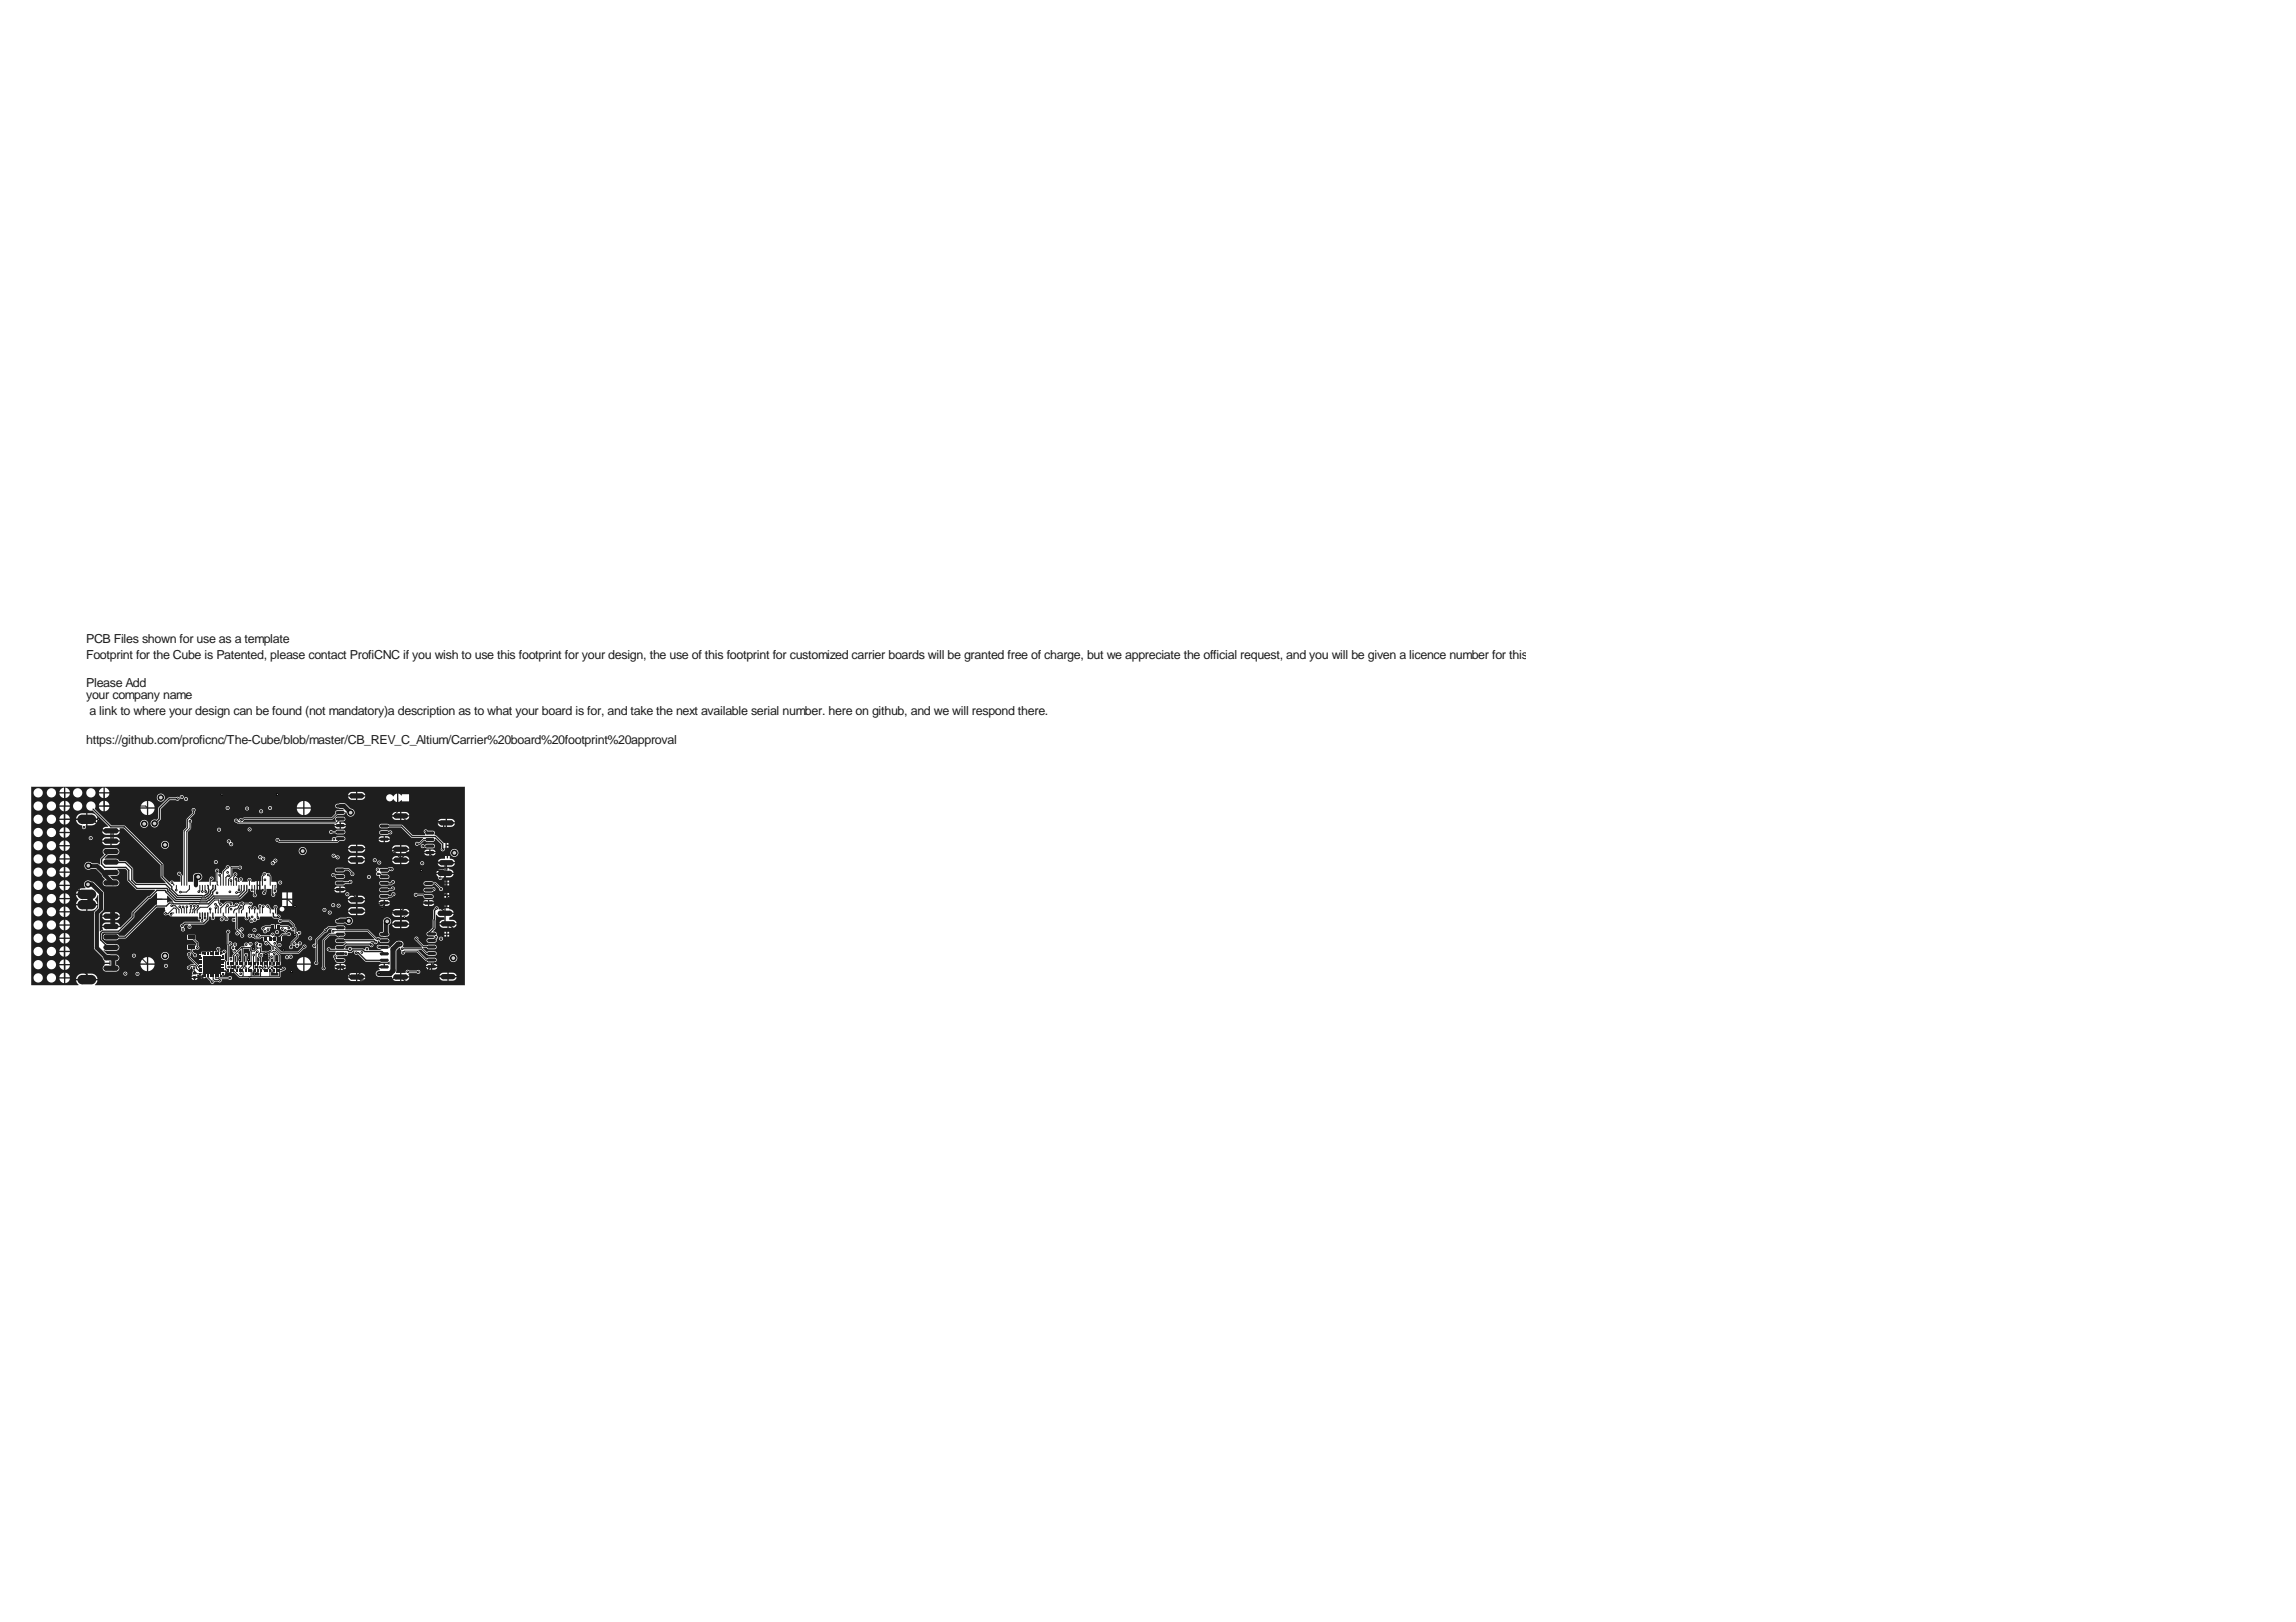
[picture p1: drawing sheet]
<svg xmlns="http://www.w3.org/2000/svg" width="297mm" height="210mm" viewBox="0 0 297 210" stroke-linecap="round" stroke-linejoin="round" font-family="sans-serif">
<defs><g id="words">
<g font-size="1.6" fill="#1e1e1e">
<text x="11.1" y="83.2">PCB Files shown for use as a template</text>
<text x="11.1" y="85.2">Footprint for the Cube is Patented, please contact ProfiCNC if you wish to use this footprint for your design, the use of this footprint for customized carrier boards will be granted free of charge, but we appreciate the official request, and you will be given a licence number for this.</text>
<text x="11.1" y="88.8">Please Add</text>
<text x="11.1" y="90.5">your company name</text>
<text x="11.6" y="92.5">a link to where your design can be found (not mandatory)a description as to what your board is for, and take the next available serial number. here on github, and we will respond there.</text>
<text x="11.1" y="96.3">https://github.com/proficnc/The-Cube/blob/master/CB_REV_C_Altium/Carrier%20board%20footprint%20approval</text>
</g>
</g></defs>
<g fill="#1e1e1e">
<path d="M26.1 126.2l.2-.1v.1z"/>
<path d="M26 125.9h.2l-.2 .2z"/>
<path d="M26.1 123.5h.2v.1z"/>
<path d="M32.9 124.9l.5 .1v.2l-.4 .2z"/>
<path d="M30.8 123.3l.3-.4 .1 .1v1.4h-.1v.3h-.2l-.1-.9a.33 .33 0 0 0 0-.5z"/>
<path d="M31.5 122.8h.7l.2 .3v1.3h-.2v.3h-.1l-.1-.9a.26 .26 0 0 0 0-.4 .26 .26 0 0 0-.3 0 .26 .26 0 0 0 0 .4l-.1 1.1h.3v.1l-.3 .1-.1 .2-.1 .1 .1-.5z"/>
<path d="M33.3 123.9l.1-.1 .2 .2-.1 .7h-.2z"/>
<path d="M28.5 126.1l.2 .1h-.2z"/>
<path d="M28.5 123.5h.2l-.1 .1z"/>
<path d="M32.7 125.6h.1v.2h.3v.1h.2v-.3h.2l.1 .7h-1z"/>
<path d="M30.3 123.7h.2l.1 .1-.1 1.1 .1 .1-.1 .4-.1 .1v-.1h-.3v-.1h-.2l-.1-.1 .1-.2 .5-.1z"/>
<path d="M34 123.4l.5-.1 .2 .2 .1 .9h-.1v.7l-.1 .2h-.1v-.9l-.4 .1v.5h-.2l-.1-1a.46 .46 0 0 0 .2-.6z"/>
<path d="M4 101.8h56.1v25.7h-47.8l.3-.6h-2.8l.3 .6h-6.1zM13.6 101.9v.6h.6l-.2-.4zM13 102.1l-.2 .4h.6v-.6zM8.4 101.9v.6h.6l-.1-.4zM7.9 102.1l-.2 .4h.6v-.6zM46.2 102.5v.4h1.1l-.2-.3a.95 .95 0 0 0-.9-.1zM45.2 102.6l-.2 .3h1.1v-.4a.95 .95 0 0 0-.9 .1zM50.1 102.9a.46 .46 0 0 0 .1 .7 .46 .46 0 0 0 .6-.2l.6 .4v-1.1l-.6 .4a.46 .46 0 0 0-.7-.2zM11.2 102.6a.6 .6 0 0 0 1.2 0 .6 .6 0 0 0-1.2 0zM9.4 102.6a.65 .65 0 0 0 1.3 0 .65 .65 0 0 0-1.3 0zM6 102.6a.65 .65 0 0 0 1.3 0 .65 .65 0 0 0-1.3 0zM4.3 102.6a.6 .6 0 0 0 1.2 0 .6 .6 0 0 0-1.2 0zM20.5 104.5v1.4l-.3 .2a.52 .52 0 0 0-.7 .4 .52 .52 0 0 0 .5 .6 .52 .52 0 0 0 .5-.7l.3-.4v-1.3l1.2-1.2h.8a.26 .26 0 0 0 .3 .1 .26 .26 0 0 0 .1-.3h.1a.26 .26 0 0 0 .4 0 .26 .26 0 0 0-.1-.4 .26 .26 0 0 0-.3 .3l-.3-.1-.2 .1h-1zM13.6 102.7v.6l.4-.2 .2-.4zM8.4 102.7v.6l.5-.2 .1-.4zM7.7 102.7l.2 .4 .4 .2v-.6zM12.8 102.7l.2 .4 .4 .2v-.6zM46.2 103.1v.4a.95 .95 0 0 0 .9-.1l.2-.3zM45 103.1l.2 .3a.95 .95 0 0 0 .9 .1v-.4zM23.8 103.4a.26 .26 0 0 0 .5 0 .26 .26 0 0 0-.5 0zM51.5 102.7v1.1l.4-.3 .1 .1v.1h.9v-.9h-.9v.1h-.1zM20.3 103.2a.52 .52 0 0 0 1 0 .52 .52 0 0 0-1 0zM13.6 103.6v.6h.6l-.2-.4zM13 103.8l-.2 .4h.6v-.6zM8.4 103.6v.6h.6l-.1-.4zM7.9 103.8l-.2 .4h.6v-.6zM39.4 103.7v.8h.8a.89 .89 0 0 0-.8-.8zM38.7 103.9l-.3 .6h.8v-.8zM19.2 103.7v.8h.8a.89 .89 0 0 0-.8-.8zM18.4 103.9l-.2 .6h.8v-.8zM34.7 104.6a.26 .26 0 0 0 .5 0 .26 .26 0 0 0-.5 0zM29.2 104.6a.26 .26 0 0 0 .5 0 .26 .26 0 0 0-.5 0zM30.4 106l-.1 .2 .1 .2 .5 .2h12.3l.1 .2h.6v-.3l-.1-.1 .1-.1h.5a.3 .3 0 0 0 .3-.3 .3 .3 0 0 0-.3-.3h-.7a.35 .35 0 0 0-.3 .2 .35 .35 0 0 0 .1 .4l-12.1 .1v-.1l.2-.2h11.4l.6-.7h.9l.2-.3 .1 .1a.52 .52 0 0 0 .6 .5 .52 .52 0 0 0 .5-.5 .52 .52 0 0 0-.5-.6l-.6-.5a1.05 1.05 0 0 0-.9-.1 .35 .35 0 0 0-.5 .1 .35 .35 0 0 0 .1 .5l.9 .1 .1 .1-.1 .1h-.9l-.1 .1v.3l-.5 .5h-11.3l-.3 .2a.29 .29 0 0 0-.3-.1 .29 .29 0 0 0-.1 .3 .33 .33 0 0 0-.5-.2zM31.7 104.6a.26 .26 0 0 0 .5 0 .26 .26 0 0 0-.5 0zM9.4 104.3a.65 .65 0 0 0 1.3 0 .65 .65 0 0 0-1.3 0zM6 104.3a.65 .65 0 0 0 1.3 0 .65 .65 0 0 0-1.3 0zM4.3 104.3a.6 .6 0 0 0 1.2 0 .6 .6 0 0 0-1.2 0zM13.6 104.4v.6l.4-.2 .2-.4zM8.4 104.4v.6l.5-.2 .1-.4zM7.7 104.4l.2 .4 .4 .2v-.6zM12.8 104.4l.2 .4 .4 .2v-.6zM33.5 105a.26 .26 0 0 0 .5 0 .26 .26 0 0 0-.5 0zM39.4 104.7v.8a.89 .89 0 0 0 .8-.8zM38.4 104.7a.89 .89 0 0 0 .8 .8v-.8zM19.2 104.7v.8a.89 .89 0 0 0 .8-.8zM18.2 104.7a.89 .89 0 0 0 .8 .8v-.8zM51.9 105.1v.4h1.1l-.2-.3a.95 .95 0 0 0-.9-.1zM50.9 105.2l-.2 .3h1.1v-.4a.95 .95 0 0 0-.9 .1zM8.4 105.3v.6h.6l-.1-.4zM7.9 105.5l-.2 .4h.6v-.6zM11.3 105.2v.7h1.3v-.1a.98 .98 0 0 0-1.3-.6zM10.1 105.5l-.3 .4h1.3v-.7a1.18 1.18 0 0 0-1 .3zM51.9 105.7v.4a.95 .95 0 0 0 .9-.1l.2-.3zM50.7 105.7l.2 .3a.95 .95 0 0 0 .9 .1v-.4zM57.8 106v.4h1.1l-.2-.3a.95 .95 0 0 0-.9-.1zM56.8 106.1l-.2 .3h1.1v-.4a.95 .95 0 0 0-.9 .1zM6 106a.65 .65 0 0 0 1.3 0 .65 .65 0 0 0-1.3 0zM4.3 106a.6 .6 0 0 0 1.2 0 .6 .6 0 0 0-1.2 0zM8.4 106.1v.6l.5-.2 .1-.4zM7.7 106.1l.2 .4 .4 .2v-.6zM44.1 106.5v.3l.6-.1a.52 .52 0 0 0-.6-.2zM11.3 106.1v.7a.95 .95 0 0 0 1.3-.7zM57.8 106.6v.4a.95 .95 0 0 0 .9-.1l.2-.3zM56.6 106.6l.2 .3a.95 .95 0 0 0 .9 .1v-.4zM18.1 106.6a.55 .55 0 0 0 1.1 0 .55 .55 0 0 0-1.1 0zM44.1 106.9v.3a.49 .49 0 0 0 .7-.3zM43.3 106.9v.1a.52 .52 0 0 0 .6 .2v-.3zM9.8 106.1l.1 .1a.87 .87 0 0 0 .7 .6 .27 .27 0 0 0 .2 .5 .27 .27 0 0 0 .3-.4v-.1v-.7zM42.6 107.5a.26 .26 0 0 0 .1 .4 .26 .26 0 0 0 .3-.1h.4l.3 .2h.7a.3 .3 0 0 0 .3-.3 .3 .3 0 0 0-.3-.3h-.7l-.3 .1h-.4l-.2-.1zM32 107.3a.26 .26 0 0 0 .5 0 .26 .26 0 0 0-.5 0zM28.1 107.4a.26 .26 0 0 0 .5 0 .26 .26 0 0 0-.5 0zM8.4 107.1v.5h.6l-.1-.4zM7.9 107.2l-.2 .4h.6v-.5zM49.1 107.5v.2l.1 .3h.9h.2a.29 .29 0 0 0 .4-.1 .29 .29 0 0 0 0-.4l-.6-.1h-.8zM14.4 107.6v.4a.98 .98 0 0 0 1-.1l.1-.3zM13.2 107.6l.2 .3a.98 .98 0 0 0 .9 .1v-.4zM6 107.7a.65 .65 0 0 0 1.3 0 .65 .65 0 0 0-1.3 0zM4.3 107.7a.6 .6 0 0 0 1.2 0 .6 .6 0 0 0-1.2 0zM35.7 108.5a.31 .31 0 0 0 0 .4 .31 .31 0 0 0 .3 .1h7.6l.3-.2h.5a.3 .3 0 0 0 .3-.3 .3 .3 0 0 0-.3-.3h-.7l-.3 .2a.27 .27 0 0 0-.3 0 .27 .27 0 0 0-.1 .3l-.1 .1h-6.7l-.2-.3zM8.4 107.8v.6l.5-.2 .1-.4zM7.7 107.8l.2 .4 .4 .2v-.6zM49.8 108.2v.3h.6a.52 .52 0 0 0-.6-.3zM49.1 108.3l-.1 .2h.6v-.3zM11.5 108.5a.26 .26 0 0 0 .5 0 .26 .26 0 0 0-.5 0zM14.4 108.3v.5h1.1l-.1-.3a.98 .98 0 0 0-1-.2zM13.4 108.5l-.2 .3h1.1v-.5a.98 .98 0 0 0-.9 .2zM49.8 108.7v.3a.49 .49 0 0 0 .7-.3zM49 108.7a.52 .52 0 0 0 .6 .3v-.3zM57.8 109.1v.2h.2v-.2zM8.4 108.8v.6h.6l-.1-.4zM7.9 109l-.2 .4h.6v-.6zM54.5 109.3a.26 .26 0 0 0 0 .4 .26 .26 0 0 0 .4-.1l.3 .2h.8a.3 .3 0 0 0 .3-.3 .3 .3 0 0 0-.3-.3h-.8l-.2 .2-.3-.2zM14.4 108.9v.5a.98 .98 0 0 0 1-.2l.1-.3zM13.2 108.9l.2 .3a.98 .98 0 0 0 .9 .2v-.5zM29.4 108.7a.34 .34 0 0 0 .3 .5 .26 .26 0 0 0 .2 .3 .26 .26 0 0 0 .3-.2 .26 .26 0 0 0-.3-.3 .31 .31 0 0 0-.1-.3 .31 .31 0 0 0-.4 0zM57.8 109.5v.2h.2v-.2zM46.2 109.3v.4h1.1l-.2-.2a.95 .95 0 0 0-.9-.2zM45.2 109.5l-.2 .2h1.1v-.4a.95 .95 0 0 0-.9 .2zM51.9 109.4v.4h1.1l-.2-.3a.95 .95 0 0 0-.9-.1zM50.9 109.5l-.2 .3h1.1v-.4a.95 .95 0 0 0-.9 .1zM20.8 109.3a.55 .55 0 0 0 1.1 0 .55 .55 0 0 0-1.1 0zM6 109.4a.65 .65 0 0 0 1.3 0 .65 .65 0 0 0-1.3 0zM4.3 109.4a.6 .6 0 0 0 1.2 0 .6 .6 0 0 0-1.2 0zM8.4 109.5v.6l.5-.2 .1-.4zM7.7 109.5l.2 .4 .4 .2v-.6zM49.1 106.7v.3l.2 .2h.8l.2-.1h1.6l1.4 1.3h1.4v.1l-.5 .5a.31 .31 0 0 0-.3 0 .31 .31 0 0 0-.2 .3l.2 .2 .4-.2 .6-.5 .3 .1h.9l.2-.4 .8 .8v.4a.26 .26 0 0 0 0 .4 .26 .26 0 0 0 .3 0 .26 .26 0 0 0 .1-.3l.1-.1v-.6h-.2l-1-1h-.2l.1-.3-.1-.2-.2-.1h-.7a.26 .26 0 0 0-.4-.1 .26 .26 0 0 0 .1 .4v.3h-1.6l-1.4-1.4h-1.7l-.2-.1h-.8zM55.7 109.9v.3h.6a.52 .52 0 0 0-.6-.3zM55 110.1l-.1 .1h.6v-.3zM46.2 109.9v.5a.95 .95 0 0 0 .9-.2l.2-.3zM45 109.9l.2 .3a.95 .95 0 0 0 .9 .2v-.5zM51.9 110v.4a.95 .95 0 0 0 .9-.1l.2-.3zM50.7 110l.2 .3a.95 .95 0 0 0 .9 .1v-.4zM38.6 110.1a.55 .55 0 0 0 1.1 0 .55 .55 0 0 0-1.1 0zM55.7 110.4v.3a.49 .49 0 0 0 .7-.3zM54.9 110.4v.1a.52 .52 0 0 0 .6 .2v-.3zM58.3 110.4a.52 .52 0 0 0 1 0 .52 .52 0 0 0-1 0zM8.4 110.5v.6h.6l-.1-.4zM7.9 110.7l-.2 .4h.6v-.6zM56.8 111.3l-.2 .3h2.3l-.3-.4-.4-.1v-.3h-.2v.3h-.2v-.3h-.2v.3a.87 .87 0 0 0-.8 .2zM46.2 110.8v.4h1l-.1-.3a.95 .95 0 0 0-.9-.1zM45.1 110.9l-.1 .3h1v-.4a.95 .95 0 0 0-.9 .1zM43 110.6a.26 .26 0 0 0 0 .3 .26 .26 0 0 0 .3 0h.1a.26 .26 0 0 0 .3 .3 .26 .26 0 0 0 .2-.4 .26 .26 0 0 0-.4 0l-.2-.3zM51.9 110.8v.4h1.1l-.2-.3a.95 .95 0 0 0-.9-.1zM50.9 110.9l-.2 .3h1.1v-.4a.95 .95 0 0 0-.9 .1zM33.5 110.7a.31 .31 0 0 0 0 .4 .31 .31 0 0 0 .3 .1 .26 .26 0 0 0 .3 .2 .26 .26 0 0 0 .2-.3 .26 .26 0 0 0-.3-.2l-.2-.2zM35.1 111.5a.26 .26 0 0 0 .1 .5 .26 .26 0 0 0 .3-.3 .31 .31 0 0 0 .3-.2 .31 .31 0 0 0-.1-.4h-.2l-.2 .4zM48.2 111.3a.26 .26 0 0 0 .5 0 .26 .26 0 0 0-.5 0zM6 111.2a.65 .65 0 0 0 1.3 0 .65 .65 0 0 0-1.3 0zM4.3 111.2a.6 .6 0 0 0 1.2 0 .6 .6 0 0 0-1.2 0zM46.2 111.4v.4a.95 .95 0 0 0 .9-.2l.1-.2zM45 111.4l.1 .2a.95 .95 0 0 0 .9 .2v-.4zM27.7 111.6a.26 .26 0 0 0 .5 0 .26 .26 0 0 0-.5 0zM51.9 111.4v.4a.95 .95 0 0 0 .9-.1l.2-.3zM50.7 111.4l.2 .3a.95 .95 0 0 0 .9 .1v-.4zM8.4 111.2v.6l.5-.2 .1-.4zM7.7 111.2l.2 .4 .4 .2v-.6zM48.8 111.6a.26 .26 0 0 0 .5 0 .26 .26 0 0 0-.5 0zM54.4 111.7a.26 .26 0 0 0 .5 0 .26 .26 0 0 0-.5 0zM57.8 111.7v.5a.95 .95 0 0 0 .9-.2l.2-.3zM56.6 111.7l.2 .3a.95 .95 0 0 0 .9 .2v-.5zM48.7 112.3l-.1 .3 .2 .2a.27 .27 0 0 0-.1 .4 .27 .27 0 0 0 .3 .1l.2 .4 .9 .1a.3 .3 0 0 0 .3-.3 .3 .3 0 0 0-.3-.3h-.7l-.1-.2v-.1h.9l.3-.3a.26 .26 0 0 0 .3 .1 .26 .26 0 0 0 .1-.4 .26 .26 0 0 0-.4 0l-1.3 .1-.3-.1zM56.6 112.7l-.1 .2h2.2l-.2-.2-.4-.2v-.1h-.2v.3h-.2v-.3h-.2v.1a.95 .95 0 0 0-.9 .2zM8.4 112.2v.6h.6l-.1-.4zM7.9 112.4l-.2 .4h.6v-.6zM43.4 112.4l-.1 .2 .2 .3h.9l.2-.1v-.2h.4l.4 .4a.26 .26 0 0 0 .1 .3 .26 .26 0 0 0 .3-.1 .26 .26 0 0 0-.1-.3l-.6-.5-.7-.1h-.8zM6 112.9a.65 .65 0 0 0 1.3 0 .65 .65 0 0 0-1.3 0zM4.3 112.9a.6 .6 0 0 0 1.2 0 .6 .6 0 0 0-1.2 0zM57.7 113.1v.4a.95 .95 0 0 0 .8-.1l.2-.3zM8.4 113v.5l.5-.1 .1-.4zM7.7 113l.2 .4 .4 .1v-.5zM42.9 113.1a.3 .3 0 0 0 .1 .3 .3 .3 0 0 0 .3 .1l.2 .2h.9a.3 .3 0 0 0 .3-.3 .3 .3 0 0 0-.3-.3l-.9 .1-.3-.2zM47.5 113.5a.26 .26 0 0 0 .5 0 .26 .26 0 0 0-.5 0zM56.5 113.1l.2 .4a.29 .29 0 0 0 .1 .3 .29 .29 0 0 0 .4 0l.1-.3h.2v-.4zM43.4 114.1l-.1 .3 .3 .2h.8l.2-.2h.6a.26 .26 0 0 0 .4-.2 .26 .26 0 0 0-.2-.3 .26 .26 0 0 0-.3 .2l-1.5-.1zM57.9 114v.2h.2v-.2zM57.5 114v.2h.2v-.2zM49.1 114.1v.2l.1 .3 1.5-.1a.45 .45 0 0 0 .3-.5l-.3-.1-.2 .3-.4-.2h-.8zM11.3 103.9a.6 .6 0 0 0-.1 .7 .6 .6 0 0 0 .8 .3l2 2v.1l-.5 .1-.3 .3h2.3v-.2h.5l4.8 4.8v1.5l.6 .7v.1h-3.8l-.4-.4v-1.5l-.9-.9-.9-.1-.1-.1-.3-.2-1.4 .1-.1-.1 .5-.5h1.2a.44 .44 0 0 0 .2-.5 .44 .44 0 0 0-.4-.3h-1.4a.5 .5 0 0 0-.1 .8l-.5 .5v.8l-.4-.2h-.7a.53 .53 0 0 0-.7-.1 .53 .53 0 0 0-.2 .7 .53 .53 0 0 0 .8 .2h.6l.8 .7 .1 .3 .3 .3-.2 .1a.44 .44 0 0 0-.1 .5 .44 .44 0 0 0 .4 .3h1.5a.44 .44 0 0 0 .2-.5 .44 .44 0 0 0-.4-.4h-.4l-.3-.4 .7-.1a.44 .44 0 0 0 .4-.3 .44 .44 0 0 0-.2-.5v-.1h1l.3 .3v1.3l1.2 1.1h2.3l.1 .1-.7 .7-.3 .1-2 2-.1 .6-1.4 1.4h-2.4l.1 .3-.3 .2h-.1v-2.2l.5-.5v-2.2l-.1-.2-1.1-1.2-.4-.1a.52 .52 0 0 0-.8 0 .52 .52 0 0 0 .1 .8h-.1h-.4a.77 .77 0 0 0-.8 .7h1.4v.2h-1.4l.1 .3 .3 .3-.4 .6h2.8l-.3-.6 .3-.5 .1-.1v1.7l-.4 .4-.1 .3v4.5l.1 .2 1 1v.2l.2 .3v.2h.7v-.2h.1v.5h-.1v-.2h-.7v.2a.43 .43 0 0 0-.2 .5 .43 .43 0 0 0 .4 .3h1.5a.43 .43 0 0 0 .2-.5 .43 .43 0 0 0-.4-.3v-.5h.2a.44 .44 0 0 0 .2-.5 .44 .44 0 0 0-.4-.4h-1.1l-.5-.5h1.8a.44 .44 0 0 0 .2-.5 .44 .44 0 0 0-.4-.3h-1.2l-.6-.6v-.8l.1-.1 2.2-.1 1.8-1.8 .1-.6 1.9-1.9 .3-.1 .6-.6h.1v.7h1.3v-.4h.1l.7 .7v.1h-.6l-.1 .1h-.1v-.3h-1.3v.6h-.2l-4 4h-.7l-.1-.2-.3-.1h-1.3a.44 .44 0 0 0-.4 .4 .44 .44 0 0 0 .4 .5h1.3l.4-.2 .9-.1 4-4h1l.1 .5a.26 .26 0 0 0-.2 .4 .26 .26 0 0 0 .4 .1 .32 .32 0 0 1 .4 .2h3.6a.46 .46 0 0 0 .3 .6v.1h-2l-.3 .2a.27 .27 0 0 0-.3 .3 .27 .27 0 0 0 .2 .3 .27 .27 0 0 0 0 .4 .27 .27 0 0 0 .4-.1 .27 .27 0 0 0-.1-.4l.2-.4h.4l-.1 .2a.26 .26 0 0 0 0 .3 .26 .26 0 0 0 .4 0 .26 .26 0 0 0-.1-.4l.1-.1h1.7l.6-.6 .1-.4h.2v.1a.26 .26 0 0 0 .2 .4 .26 .26 0 0 0 .3-.4v-.1h1l.2 .2a.27 .27 0 0 0 .3 .4 .27 .27 0 0 0 .2-.5v-.1h.9v.2h-.1a.26 .26 0 0 0-.3 .3 .26 .26 0 0 0 .4 .2v.9l.3 .3h-.1a.26 .26 0 0 0-.1 .5 .26 .26 0 0 0 .4-.1h.2a.26 .26 0 0 0 .1 .4 .26 .26 0 0 0 .4-.1 .26 .26 0 0 0-.2-.4l-.2-.2v-.1a.26 .26 0 0 0 .3-.2 .26 .26 0 0 0-.2-.3 .26 .26 0 0 0-.3 .3h-.1l-.2-.2v-1.5h.9l.1 .1a.26 .26 0 0 0 .2 .4 .26 .26 0 0 0 .2-.4l.2-.1a.26 .26 0 0 1 .2 .3 .26 .26 0 0 1-.2 .2 .29 .29 0 0 0 .2 .3 .29 .29 0 0 0 .3-.1h.3l.2-.3 .3-.1 .1-.3h1.5l.2 .3h.5a.26 .26 0 0 0 .4-.3 .26 .26 0 0 0-.4-.2h-.1v-.8a.26 .26 0 0 0 0-.4 .26 .26 0 0 0-.3 0 .26 .26 0 0 0 0 .4v.1h-.3l-.3-.4a.28 .28 0 0 0-.2-.3 .28 .28 0 0 0-.4 .2l-.2-.1h-.2a.26 .26 0 0 0-.4 0 .26 .26 0 0 0 0 .4v.2h-.2l-.1-.2a.26 .26 0 0 0-.3-.2 .26 .26 0 0 0-.2 .3v.1h-.2v-.1v-.3l.1-.2a.26 .26 0 0 0 0-.3 .26 .26 0 0 0-.4 0h-.6a.43 .43 0 0 0-.7 .2 .32 .32 0 0 0-.4-.2 .32 .32 0 0 0-.2 .3h-.2a.28 .28 0 0 0 0-.3 .28 .28 0 0 0-.3-.1h-.6l-.3 .3-.5-.2v-.3l.1-.1h2.6l1-1v-.4h.2l.1 .4 .4 .1v.2a.26 .26 0 0 0 0 .3 .26 .26 0 0 0 .4 0 .26 .26 0 0 0-.1-.4v-.5h.1v-1.1h-.2v.1h-.5v-.1a.26 .26 0 0 0-.1-.3 .26 .26 0 0 0-.3 0 .26 .26 0 0 0 0 .3l-.1 .1h-.7v-.1a.26 .26 0 0 0 0-.4 .26 .26 0 0 0-.3 .1 .26 .26 0 0 0 0 .3v.1h-.3l.1-.4-.3-.3a.26 .26 0 0 0 .2-.3 .26 .26 0 0 0-.3-.2 .26 .26 0 0 0-.2 .4l-.2 .1v-1h.8a.26 .26 0 0 0 .4 .1 .26 .26 0 0 0 .1-.4 .26 .26 0 0 0-.4 0h-.9l-.3 .1a.25 .25 0 0 0-.3-.2 .25 .25 0 0 0-.2 .3l-.4 .5-.1 .3-.4-.2a.27 .27 0 0 0 0-.4 .27 .27 0 0 0-.4 0 .27 .27 0 0 0 0 .4v1.2h-.6v-.1a.28 .28 0 0 0 .3-.3 .28 .28 0 0 0-.3-.3 .28 .28 0 0 0-.2 .4v.3h-1.4l.1-.1a.53 .53 0 0 0 .3-.8 .53 .53 0 0 0-.8-.2 .36 .36 0 0 0-.3 .4v.7h-.7v-6.4l.4-.5v-.7l.1-.2-.2-.4 .5-.5 .1-.4a.26 .26 0 0 0 0-.4 .26 .26 0 0 0-.4 .1 .26 .26 0 0 0 .1 .3v.2l-.8 .8v1.1l-.4 .5v5.7h-.1l-.2-.2a.26 .26 0 0 0-.2-.3 .26 .26 0 0 0-.3 .3 .26 .26 0 0 0 .3 .2l.2 .1v.7h-.9l-.3-.1-.3 .2-.8-.8v-1.6l-4.9-4.9-1.8-.1-2.2-2.1a.6 .6 0 0 0 0-.8 .6 .6 0 0 0-.9 0zM36 114.2a.26 .26 0 0 0 .5 0 .26 .26 0 0 0-.5 0zM8.4 113.9v.6h.6l-.1-.4zM7.9 114.1l-.2 .4h.6v-.6zM57.9 114.4v.2h.2v-.2zM57.5 114.4v.2h.2v-.2zM54.9 115l-.1 .2 .2 .3h.9a.49 .49 0 0 0 .4-.5l-.2-.2zM49.1 114.9v.3l.1 .2h.9l.3-.1h.3a.29 .29 0 0 0 .4-.2 .29 .29 0 0 0-.3-.4l-.2 .1v.2l-.5-.1h-.8zM44.1 114.7v.3h.6a.52 .52 0 0 0-.6-.3zM43.3 114.8v.2h.6v-.3zM33.4 114v1.1h.1v-1.1zM6 114.6a.65 .65 0 0 0 1.3 0 .65 .65 0 0 0-1.3 0zM4.3 114.6a.6 .6 0 0 0 1.2 0 .6 .6 0 0 0-1.2 0zM8.4 114.7v.6l.5-.2 .1-.4zM7.7 114.7l.2 .4 .4 .2v-.6zM54.9 114.1l-.1 .2 .2 .3h.8l.4-.2 .6 .6a.26 .26 0 0 0 .2 .3 .26 .26 0 0 0 .3-.2 .26 .26 0 0 0-.3-.3l-.7-.7-.5-.1h-.7zM44.1 115.2v.3a.49 .49 0 0 0 .6-.3zM43.3 115.2v.1a.52 .52 0 0 0 .6 .2v-.3zM57.9 115.6v.2h.2v-.2zM57.5 115.6v.2h.2v-.2zM49.1 115.8v.3l.2 .2h.9l.1-.2h.4l.1-.1a.26 .26 0 0 0 .4-.3 .26 .26 0 0 0-.3-.2 .26 .26 0 0 0-.3 .3l-.1 .1h-.1l-.3-.2h-.8zM44.7 115.7a.26 .26 0 0 0 .5 0 .26 .26 0 0 0-.5 0zM34 112.9v.3l-.2 .2v.6h-.1v1.1l.4-.1v.3a.27 .27 0 0 0-.1 .3 .27 .27 0 0 0 .3 .2 .27 .27 0 0 0 .2-.4v-.4h.6v.7a.27 .27 0 0 0 .3 .4 .27 .27 0 0 0 .2-.5 .35 .35 0 0 0 .2-.2 .35 .35 0 0 0-.1-.4l.1-.1v-.7l-.2-.1h-.5v-.6l-.1-.2a.28 .28 0 0 0-.2-.3 .28 .28 0 0 0-.3 0l-.3-.1zM57.9 116v.2h.2v-.2zM57.5 116v.2h.2v-.2zM8.4 115.6v.6h.6l-.1-.4zM7.9 115.8l-.2 .4h.6v-.6zM37.2 115.5v.8h.6v-.8zM36.5 115.5v.8h.6v-.8zM53.6 115.6a.26 .26 0 0 0 0 .4 .26 .26 0 0 0 .4-.1h.7l.3 .4h.8a.3 .3 0 0 0 .3-.3 .3 .3 0 0 0-.3-.3l-.8 .1-.2-.1h-.8l-.2-.2zM46.2 115.9v.4h1l-.1-.2a.95 .95 0 0 0-.9-.2zM45.1 116.1l-.1 .2h1v-.4a.95 .95 0 0 0-.9 .2zM49.8 116.5v.3l.6-.1a.52 .52 0 0 0-.6-.2zM49.1 116.6l-.1 .2h.6v-.3zM55.5 116.5v.3l.7-.1a.52 .52 0 0 0-.7-.2zM54.8 116.6l-.1 .2h.7v-.3zM6 116.3a.65 .65 0 0 0 1.3 0 .65 .65 0 0 0-1.3 0zM4.3 116.3a.6 .6 0 0 0 1.2 0 .6 .6 0 0 0-1.2 0zM46.2 116.5v.4a.95 .95 0 0 0 .9-.1l.1-.3zM45 116.5l.1 .3a.95 .95 0 0 0 .9 .1v-.4zM8.4 116.4v.6l.5-.2 .1-.4zM7.7 116.4l.2 .4 .4 .2v-.6zM49.8 116.9v.3a.49 .49 0 0 0 .7-.3zM49 116.9v.1a.52 .52 0 0 0 .6 .2v-.3zM37.2 116.5v.7h.6v-.7zM36.5 116.5v.7h.6v-.7zM55.5 117v.2a.49 .49 0 0 0 .7-.2zM54.7 117a.52 .52 0 0 0 .7 .2v-.2zM57.9 117.2v.2h.2v-.2zM57.5 117.2v.2h.2v-.2zM42.8 117.1a.3 .3 0 0 0 .6 0 .3 .3 0 0 0-.6 0zM43.5 117.2a.3 .3 0 0 0 .6 0 .3 .3 0 0 0-.6 0zM46.2 117.4v.4h1.1l-.2-.3a.95 .95 0 0 0-.9-.1zM45.2 117.5l-.2 .3h1.1v-.4a.95 .95 0 0 0-.9 .1zM11.3 117.2v.7a.95 .95 0 0 0 1.3-.7zM9.8 117.2l.1 .1a.98 .98 0 0 0 1.2 .6v-.7zM8.4 117.3v.6h.6l-.1-.4zM7.9 117.5l-.2 .4h.6v-.6zM36.2 117.6a.31 .31 0 0 0 .6 0 .31 .31 0 0 0-.6 0zM41.7 117.8a.26 .26 0 0 0 .5 0 .26 .26 0 0 0-.5 0zM51.9 117.6v.5h1.1l-.2-.3a.95 .95 0 0 0-.9-.2zM50.9 117.8l-.2 .3h1.1v-.5a.95 .95 0 0 0-.9 .2zM42.4 118.1a.26 .26 0 0 0 .5 0 .26 .26 0 0 0-.5 0zM46.2 118v.4a.95 .95 0 0 0 .9-.1l.2-.3zM45 118l.2 .3a.95 .95 0 0 0 .9 .1v-.4zM14.4 118v.5h1.1l-.1-.3a.98 .98 0 0 0-1-.2zM13.4 118.2l-.2 .3h1.1v-.5a.98 .98 0 0 0-.9 .2zM6 118a.65 .65 0 0 0 1.3 0 .65 .65 0 0 0-1.3 0zM4.3 118a.6 .6 0 0 0 1.2 0 .6 .6 0 0 0-1.2 0zM51.9 118.2v.5a.95 .95 0 0 0 .9-.2l.2-.3zM50.7 118.2l.2 .3a.95 .95 0 0 0 .9 .2v-.5zM8.4 118.1v.6l.5-.2 .1-.4zM7.7 118.1l.2 .4 .4 .2v-.6zM14.4 118.6v.5a.98 .98 0 0 0 1-.2l.1-.3zM13.2 118.6l.2 .3a.98 .98 0 0 0 .9 .2v-.5zM28.4 119a.3 .3 0 0 0 .6 0 .3 .3 0 0 0-.6 0zM56.3 117.4l-.3 .4v2.3l-.5 .5a.3 .3 0 0 0-.3 .3 .3 .3 0 0 0 .3 .3h.6v.2h-.6a.3 .3 0 0 0-.3 .3 .3 .3 0 0 0 .3 .3h.8l.2-.2v-.2a.36 .36 0 0 0 0-.6l-.1-.3-.4-.2 .3-.4 .1-1.7h.1l.1 .1a.9 .9 0 0 0 .8 .2l.1 .3-.4 .1-.3 .4h2.3l-.2-.3a.88 .88 0 0 0-.8-.2v-.2a.68 .68 0 0 0 .6-.5h-1.1v-.2h1.1l-.2-.3-.4-.1v-.2l-1.3 .2a.3 .3 0 0 0-.1-.3 .3 .3 0 0 0-.4 0zM51.9 119.1v.4h1.1l-.2-.3a.95 .95 0 0 0-.9-.1zM50.9 119.2l-.2 .3h1.1v-.4a.95 .95 0 0 0-.9 .1zM8.4 119v.6h.6l-.1-.4zM7.9 119.2l-.2 .4h.6v-.6zM43.4 119v.2l.1 .3h1.2a.52 .52 0 0 0 .7 .1 .52 .52 0 0 0 .1-.7 .52 .52 0 0 0-.7-.1h-.8zM33.9 120l-.1 .2 .3 .2a.27 .27 0 0 0 .1 .4 .27 .27 0 0 0 .4-.3 .29 .29 0 0 0 .3-.1 .29 .29 0 0 0 0-.3l.1-.1v.2h.5v-.6h-.5v.2h-.7zM14.4 119.4v.4h1.1l-.1-.3a.98 .98 0 0 0-1-.1zM13.4 119.5l-.2 .3h1.1v-.4a.98 .98 0 0 0-.9 .1zM58 119.6v.5a.95 .95 0 0 0 .9-.2l.2-.3zM56.8 119.6l.2 .3a.95 .95 0 0 0 .9 .2v-.5zM36.1 119a.26 .26 0 0 0 0 .4 .26 .26 0 0 0 .4-.1h.9l.5 .5v.2l-.3 .1-.4-.4h-1v-.1h-.5v.6h.5l.7 .5-.4 .1-.4 .4h-.1v.6h.5v-.6l.1-.2h.6a.26 .26 0 0 0 .3 .1 .26 .26 0 0 0 0-.4 .26 .26 0 0 0-.3 0h-.3l.2-.1 .1-.2 .4-.1 .2 .2h.3v.3l.2 .2v.2l-.7 .7v.4a.26 .26 0 0 0-.1 .4 .26 .26 0 0 0 .3 .1 .26 .26 0 0 0 .1-.4h.3a.26 .26 0 0 0 .2 .3 .26 .26 0 0 0 .3-.3l.1-.1a.26 .26 0 0 0 .3-.2 .26 .26 0 0 0-.3-.3 .26 .26 0 0 0-.3 .3h-.2l-.2-.3 .5-.5v-.2a.31 .31 0 0 0 .3-.2 .31 .31 0 0 0-.1-.4l-.5 .1v-.5l-.1-.2-.1-.2-.6-.7h-1l-.3-.1zM51.9 119.7v.4a.95 .95 0 0 0 .9-.1l.2-.3zM50.7 119.7l.2 .3a.95 .95 0 0 0 .9 .1v-.4zM42 120.2l-.1 .3-1.1 1.1v.5h-.1a.26 .26 0 0 0-.3 .3 .26 .26 0 0 0 .3 .2l.1 .1v1.7a.26 .26 0 0 0-.1 .3 .26 .26 0 0 0 .4 .1 .26 .26 0 0 0 0-.4v-2.7l1-1 .2-.1 .3-.4h.3l-.1 .6h-.3l-.8 .8v3.5a.26 .26 0 0 0 0 .4 .26 .26 0 0 0 .4 0 .26 .26 0 0 0-.1-.4v-3.4l.7-.7h.7v.1a.35 .35 0 0 0 .6 .1l.6-.1 .1-.2-.1-.3h2.9l.9 .9v.1h-3.8l-.2-.2h-.7a.3 .3 0 0 0-.3 .3 .3 .3 0 0 0 .3 .3h.7l.2-.1 .1 .1-.3 .3h-.9l-.1 .2-.1 .3h-.5a.27 .27 0 0 0-.4-.1 .27 .27 0 0 0-.1 .3 .27 .27 0 0 0 .3 .1l.8 .1a.41 .41 0 0 1-.3 .5v.2l.3 .6 .3 .1h.7l.3-.2-.1-.3-.2-.1h-.8v-.1l.1-.2h.7l.2-.1a.27 .27 0 0 0 .3 .1 .27 .27 0 0 0 .1-.4h.5l.3-.2a.33 .33 0 0 0 .4 .4h.1l1 .9h1.8l.2 .2h.8l.3-.1v.3l-.6-.1v.4l-.1 .1h-.7l.1 .4a.44 .44 0 0 0-.5 .3 .44 .44 0 0 0 .4 .5h1.6l.4 .5h.8v-1h-.5l-.1-.1 .1-2.8 .4-.4 .1 .2a.5 .5 0 0 1 .1 .6 .29 .29 0 0 0 .3 .1 .29 .29 0 0 0 .2-.3h1.5l1.2 1.1 .4 .2h.8l.2-.2v-.2l-.3-.2h-.7l-.4 .1-1-1v-.1h.4l.9 .8h.8a.3 .3 0 0 0 .3-.3 .3 .3 0 0 0-.3-.3h-.7l-.3 .1-.5-.5 .1-.1h.4l.3 .2h.8l.2-.3-.1-.2h-.2h-.7l-.2 .1h-.5l-.7-.8a.26 .26 0 0 0-.1-.4 .26 .26 0 0 0-.3 .1 .26 .26 0 0 0 0 .4l.9 .9h-2.4l-.1-.1a.72 .72 0 0 0-.2-.7h-.6l-.9 .9-.2-.4h-1a.28 .28 0 0 0-.5 .2 .28 .28 0 0 0 .4 .3l.2 .1v.1h-1.5a.31 .31 0 0 0-.1-.4 .31 .31 0 0 0-.4 0l-.2 .3-.2-.2h-1.4a.29 .29 0 0 0-.3-.1 .29 .29 0 0 0-.2 .2l-.3-.1v-.2l.1-.2h3a.26 .26 0 0 0 .3 .3 .26 .26 0 0 0 .2-.3 .26 .26 0 0 0-.3-.3v-.1h.3a.29 .29 0 0 0 .4 .3 .29 .29 0 0 0 .2-.4l.3 .2h.9h.2l.1-.3-.2-.2h-1l-.3-.2-.2 .1-1.1-1.1h-2.9v-.4l-.3-.1-1.9 .1zM6 119.7a.65 .65 0 0 0 1.3 0 .65 .65 0 0 0-1.3 0zM4.3 119.7a.6 .6 0 0 0 1.2 0 .6 .6 0 0 0-1.2 0zM8.4 119.8v.6l.5-.2 .1-.4zM7.7 119.8l.2 .4 .4 .2v-.6zM32.7 120.4a.26 .26 0 0 0 .5 0 .26 .26 0 0 0-.5 0zM57.9 120.6v.2h.2v-.2zM57.5 120.6v.2h.2v-.2zM35.6 120.6a.26 .26 0 0 0 .5 0 .26 .26 0 0 0-.5 0zM57.9 121v.2h.2v-.2zM57.5 121v.2h.2v-.2zM49.7 118.9l-.2 .5v1.2h-.2a.3 .3 0 0 0-.2 .3 .3 .3 0 0 0 .2 .3h.3a.63 .63 0 0 0 .8-.3l-.1-.2v-1a.52 .52 0 0 0 .2-.7 .52 .52 0 0 0-.8-.1zM8.4 120.7v.6h.6l-.1-.4zM7.9 120.9l-.2 .4h.6v-.6zM39.9 121.4a.26 .26 0 0 0 .5 0 .26 .26 0 0 0-.5 0zM56.8 121.5a.26 .26 0 0 0 .5 0 .26 .26 0 0 0-.5 0zM6 121.4a.65 .65 0 0 0 1.3 0 .65 .65 0 0 0-1.3 0zM4.3 121.4a.6 .6 0 0 0 1.2 0 .6 .6 0 0 0-1.2 0zM8.4 121.5v.6l.5-.2 .1-.4zM7.7 121.5l.2 .4 .4 .2v-.6zM35.9 122.3a.26 .26 0 0 0 .5 0 .26 .26 0 0 0-.5 0zM8.4 122.5v.5h.6l-.1-.4zM7.9 122.6l-.2 .4h.6v-.5zM37 123.7a.28 .28 0 0 0 0 .4 .28 .28 0 0 0 .4-.1 .28 .28 0 0 0 .4-.1 .28 .28 0 0 0-.1-.4 .28 .28 0 0 0-.4 .2l-.2-.1zM6 123.1a.65 .65 0 0 0 1.3 0 .65 .65 0 0 0-1.3 0zM4.3 123.1a.6 .6 0 0 0 1.2 0 .6 .6 0 0 0-1.2 0zM8.4 123.2v.6l.5-.2 .1-.4zM7.7 123.2l.2 .4 .4 .2v-.6zM17.1 123.7a.26 .26 0 0 0 .5 0 .26 .26 0 0 0-.5 0zM20.8 123.7a.55 .55 0 0 0 1.1 0 .55 .55 0 0 0-1.1 0zM24.2 121v.6h.7l.5 .5v.3l-.1-.1h-1.1v.6h.5l-.1 .4a.26 .26 0 0 0-.4 0 .26 .26 0 0 0 .1 .4l.1 .3 .7 .7v.1h-.4l-.3 .2a.26 .26 0 0 0-.2 .2 .26 .26 0 0 0 .3 .3 .26 .26 0 0 0 .2-.3l.1-.1v.1a.5 .5 0 0 1 .1 .6v.4l-.1 .2h.7v-.2h.7l.1 .4 .5-.1 .4 .5a.28 .28 0 0 0 .3 .3 .28 .28 0 0 0 .3-.3l.4 .1a.31 .31 0 0 0 .4 0 .31 .31 0 0 0 .1-.4h.9a.26 .26 0 0 0 .4 0 .26 .26 0 0 0-.1-.3 .26 .26 0 0 0-.4 0h-.9v-.2h.5v-.3h.1v-.1h-.4v-.2l.4-.1 .1 .3h.3v.1h.2v-.3h.2v.3l.2-.1 .8 .7h5.1l.2-.1v-.7l.4-.1a.26 .26 0 0 0 .3-.3 .26 .26 0 0 0-.3-.2 .26 .26 0 0 0-.2 .3l-.1 .1-.5-.2v.6h.1v.4h-.9v-.8l.2 .1v.2l.4 .1v-.6l-.2-.1-.1-.1-.3-.1v-.9h.2v.8l.4 .1-.1-1.3 .1-.2h.1l.2 .2-.1 1.3 .4-.1v-1.3l-.7-.6v-.2h.1l.6 .6h2.3l.7-.7a.26 .26 0 0 0 .4-.2 .26 .26 0 0 0-.3-.3 .26 .26 0 0 0-.3 .3l-.6 .7h-2.1l-.7-.8 .1-.3-.1-.2 .1-.1v-.6h-.3v-.1a.26 .26 0 0 0-.2-.4 .26 .26 0 0 0-.3 .3h-1.3a.32 .32 0 0 0-.3-.2 .32 .32 0 0 0-.3 .4l-.1-.1a.29 .29 0 0 0-.2-.3 .29 .29 0 0 0-.3 .1 .28 .28 0 0 0-.4 .1 .28 .28 0 0 0 .1 .3 .28 .28 0 0 0 .4 0l.4 .2h.6l.3-.2h.2v.5l.2 .1a.27 .27 0 0 0 0 .4 .27 .27 0 0 0 .4-.1h.1l.3 .4v.1l.1 .3a.39 .39 0 0 0-.6 .1h-.8v-.5a.35 .35 0 0 0-.1-.6l-.3-.1a.26 .26 0 0 0-.4 .1 .26 .26 0 0 0 .1 .3v.4l-.2 .2h-.4v-.5a.26 .26 0 0 0 .1-.4 .26 .26 0 0 0-.5 .1 .31 .31 0 0 0-.4-.1 .31 .31 0 0 0-.1 .5h-.4l-.5 .5a.34 .34 0 0 1-.3-.3 .34 .34 0 0 1 .2-.4 .26 .26 0 0 0-.2-.3 .26 .26 0 0 0-.2 .3 .28 .28 0 0 0-.3 .3 .28 .28 0 0 0 .2 .3v.3l.2 .2-.2 .2v.3h-.3h-.1v-1.5l.1-.1a.26 .26 0 0 0 .2-.3 .26 .26 0 0 0-.3-.2h-.1v-1a.26 .26 0 0 0 .2-.3 .26 .26 0 0 0-.4-.1 .26 .26 0 0 0-.1 .4l.1 3.6h-.1l-.2-.2v-.8a.26 .26 0 0 0 .1-.5 .26 .26 0 0 0-.4 .3h-.4v-.1a.28 .28 0 0 0 0-.5 .28 .28 0 0 0-.4 .1l.1 .5-.4-.1v.3h-.2v-.3h-.2v.1h-1.3v.3h-.3v1.3v.1l-1.1-1.1 .1-.5 .3 .3a.26 .26 0 0 0 .2 .3 .26 .26 0 0 0 .3-.3 .26 .26 0 0 0-.3-.2l-.3-.3v-.2l.5-.1a.26 .26 0 0 0 .4 0 .26 .26 0 0 0-.1-.4v-.5l-.4-.3v-.6zM58.1 124a.55 .55 0 0 0 1.1 0 .55 .55 0 0 0-1.1 0zM39.4 123.9v.8h.8a.89 .89 0 0 0-.8-.8zM38.7 124.1l-.3 .6h.8v-.8zM19.2 123.9v.8h.8a.89 .89 0 0 0-.8-.8zM18.4 124.1l-.2 .6h.8v-.8zM8.4 124.2v.6h.6l-.1-.4zM7.9 124.4l-.2 .4h.6v-.6zM55.9 124.7v.3l.7-.1a.52 .52 0 0 0-.7-.2zM55.2 124.8l-.1 .2h.7v-.3zM44.1 124.7v.3h.6a.52 .52 0 0 0-.6-.3zM43.4 124.9l-.1 .1h.6v-.3zM49.1 124.9l-.1 .1h.6v-.3zM21.2 125a.26 .26 0 0 0 .5 0 .26 .26 0 0 0-.5 0zM6 124.8a.65 .65 0 0 0 1.3 0 .65 .65 0 0 0-1.3 0zM4.3 124.8a.6 .6 0 0 0 1.2 0 .6 .6 0 0 0-1.2 0zM55.9 125.2v.3a.49 .49 0 0 0 .7-.3zM55.1 125.2a.52 .52 0 0 0 .7 .3v-.3zM44.1 125.2v.3a.49 .49 0 0 0 .7-.3zM43.3 125.2v.1a.52 .52 0 0 0 .6 .2v-.3zM8.4 124.9v.6l.5-.2 .1-.4zM7.7 124.9l.2 .4 .4 .2v-.6zM39.4 124.9v.8a.89 .89 0 0 0 .8-.8zM38.4 124.9a.89 .89 0 0 0 .8 .8v-.8zM19.2 124.9v.8a.89 .89 0 0 0 .8-.8zM18.2 124.9a.89 .89 0 0 0 .8 .8v-.8zM51.9 125.9v.4h1.1l-.2-.2 .1-.2h1a.26 .26 0 0 0 .4 .1 .26 .26 0 0 0 0-.4 .26 .26 0 0 0-.4 0h-.9a.29 .29 0 0 0-.4-.1 .29 .29 0 0 0-.1 .4zM16 126a.26 .26 0 0 0 .5 0 .26 .26 0 0 0-.5 0zM17.5 126a.26 .26 0 0 0 .5 0 .26 .26 0 0 0-.5 0zM58 125.9v.4h1.1l-.2-.3a.95 .95 0 0 0-.9-.1zM57 126l-.2 .3h1.1v-.4a.95 .95 0 0 0-.9 .1zM46.2 125.9v.5h1.1l-.2-.3a.95 .95 0 0 0-.9-.2zM45.2 126.1l-.2 .3h1.1v-.5a.95 .95 0 0 0-.9 .2zM8.4 125.9v.6h.6l-.1-.4zM7.9 126.1l-.2 .4h.6v-.6zM26 126.4v.2h.1v-.2zM11.3 126v.7h1.3v-.1a.98 .98 0 0 0-1.3-.6zM10.1 126.2l-.3 .5h1.3v-.7a1.18 1.18 0 0 0-1 .2zM25.3 126.6v.2l.2-.1v-.1zM24.8 126.6l.1 .1 .2 .1v-.2zM58 126.5v.4a.95 .95 0 0 0 .9-.1l.2-.3zM56.8 126.5l.2 .3a.95 .95 0 0 0 .9 .1v-.4zM51.9 126.5v.4a.95 .95 0 0 0 .9-.1l.2-.3zM46.2 126.5v.5a.95 .95 0 0 0 .9-.2l.2-.3zM45 126.5l.2 .3a.95 .95 0 0 0 .9 .2v-.5zM6 126.6a.65 .65 0 0 0 1.3 0 .65 .65 0 0 0-1.3 0zM4.3 126.6a.6 .6 0 0 0 1.2 0 .6 .6 0 0 0-1.2 0zM8.4 126.6v.6l.5-.2 .1-.4zM7.7 126.6l.2 .4 .4 .2v-.6z"/>
</g>
<g fill="none" stroke="#1e1e1e" stroke-width=".17">
<path d="M8.3 104.4v22.2M8.4 102.6v1.7M11.5 115.3h-3l-.2 .2M12 106l1.5 1.5h1.1v1.4M12 104.7l2.3 2.3h1.8l4.9 4.9v1.6l1.2 1.2v.4l.8 .8h3.4l.6-.4v-.4l-.1-.5M14.6 111.6h1.6l.9 .9v1.4l.5 .6h3.8l.6 .5v.2l.9 .9h3.1a.98 .98 0 0 0 1.3-.8l.2-.3v-.4M14.6 118.2h.1M14.7 110.3h-.6l-1 .9v.6l.5 .4h2.7l.4 .4v1.3l1 1.1h3.9l.1 .1v.2l1.1 1.1 3.2 .1h.7l.3-.3 .5-.5v-.2l.4-.4M23 103.4h-1.1l-1.3 1.2v1.4l-.6 .6M25.9 118.2v.6M26.2 118.2h.1M26.2 118.2l-.1 .9"/>
<path d="M26.5 118.2v.6M26.9 118.2v.8l-.5 .5h-2.5l-.3 .3M27.5 115.7h.1M27.5 118.2v.6M27.9 114.6v.5M27.9 115.1h.1M31.6 114.6v.6l-.7 .8h-3.3l-.8 .7h-4.1l-1.4-1.5h-1l-.9 .9h-.2l-2 2v.6l-1.8 1.8h-2.1l-.3 .2v.9l1.1 1.1h.5M31.9 114.6v.7l-.9 .9h-3.3l-.7 .8h-4.6l-.1-.1h-.4l-.4 .3h-1.3l-4 4.1h-1.6M31.9 118.2v.6M34.3 114.6v.8l-.1 .1M35.3 118.2l.1 .4 .1 .1h.4l.1-.1M44.1 115h.8l1.3 1.4"/>
<path d="M45.3 114.1l-.1 .1h-1.1M46.1 109.8v1.3l.1 .1v5.2M46.2 117.1h3.1l.5-.4v.4l-.4 .3 .6 .6h1.9M46.2 116.4v1.4v.1M46.2 112.5h.1M48.9 113.1h.2l.4 .4h.5M49.7 106.9h2.3l1.3 1.4h3l1 .9v.7M50.6 112.5l-.3-.1-.2 .2M50.6 112.5h.1M50.8 114.2l-.2 .2h-.7M50.9 109.8h.1M50.9 109.8v.1"/>
<path d="M50.9 110.1l1 1 .8-.8h2.5M51.9 118.7h.4M51.9 118v1.6M54.5 112.6h2.8l.3 .3M55.2 116.7h-2.1l-1.2 1.3M55.5 110.3l1.3 1.4h.8v4l.5 .6-.5 .5v2.7h.4l.6 .7v2l-.8 .8v1.2l-.4 .4h-1.2l-.7 .8v.4l.5 .5h-.6l-.8 .8M55.5 116.8h.8l1.3 1.3M56.5 117.6l-.3 .2v2.3l-.7 .7M57.1 106.3h-4.4M57.4 106.3l.2 .2-.2 .2v.7M8.3 125.7h2.6l.6 .7M14.4 122.6h.3"/>
<path d="M28.3 125.7h.5M37.6 125.7l.6 .8h4.4l1.4-1.5 1.4 1.3h.8M42.5 122.9l.1 .1h2.4l.1 .1h.3l.2-.2h1.3l.3 .2h2.2l.3 .3M44 120.1h-1.5l-.4 .3M44 121.7h4.4l.2 .2M46.1 123.3h.3l.9 1h2.4M46.2 126.3l.5 .5h4M46.3 124.9l.2 .2h3M47.4 125.1l-1.2 1.2M48.1 122.3l-.2-.1h-3.1l-.5 .4h-.3M50.7 126.8l.4-.4h.8l.6 .7h2.2M53.5 124.4h.1"/>
<path d="M53.5 123.7v.7M53.8 124l1.4 1.4M55.7 126.3h1.6"/>
</g>
<g fill="none" stroke="#1e1e1e" stroke-width=".13">
<path d="M8.4 106h.1M8.4 106h4.3M10.1 115.3l.1-.1v-.6l.8-.8h1.2l2.2 2.2v2.6M13.5 102.6v1.7h5.3l.3 .3M21 116.4h-.6l-4.4 4.4h-2.5l-.3 .2a.95 .95 0 0 0 .4 .9h2.6l2.9 2.9M21.4 118.2h-.1M22.2 117.2h.5l.5 .5v.5M22.2 114.2l.3 .3v.1M22.5 118.2h-.3h-.1v.1M22.8 114.6v.6M22.8 118.2v-.5l-.1-.2h-.2l-.8 .7h-.3M23.2 113.1l.3 .3v1.2"/>
<path d="M23.2 117.4l.3 .2v.6M23.7 117.4l.1 .1v.7M24.1 117.4l.1 .8M24.5 114.6v.5l-.4 .3h-.8M24.6 106.3v.9l-.4 .4v7M24.7 117.2l-.1 .8-.1 .2M25 104.8v.5l-.7 .7v1.1l-.5 .5v7M25.2 117.3v.3l-.2 .1v.3l-.2 .2M25.2 114.6h.1M25.3 113.4l-.1-.1 .3 .3h.5M25.6 117.3v.1l-.4 .4v.4M25.9 114.6v.7l-.1 .1"/>
<path d="M26.2 114.6v.8M26.5 114.6v.6l.1 .1v.2M26.5 118.2v.3M27.2 117.6v.5M27.2 118.1v.1M27.4 113.7l-.2 .2v.7M27.9 117l.3 .3v.9M27.9 117.5v.7M28 117.2h.1M28.1 112.7l.1 .1-.1 .1v1.2v.4l.1 .1M28.4 113.2l.1 .3v1.1M28.5 117.1l-.2-.3v-.3h-.5l-1 .9h-.9l-.4 .4v.4"/>
<path d="M28.7 102.8h15.9M28.9 118.2a.7 .7 0 0 0 .4 .6v.1M29.4 117.1l-.2 .3v.8M29.5 112.2l-.6 .6v1.8M29.5 112.2h.1M29.6 113.3h-.2l-.2 .2v1.1M29.9 114v.6M29.9 116.9l-.1-.1h-.5l-.8 .7v.7M30.4 113.2v.1l-.2 .2v1.1M30.5 113.8l.1 .1v.7M30.6 118.2v2l.7 .7v.2M30.6 117.1l-.2 .2h-.6l-.2 .2v.7"/>
<path d="M30.9 114.6v.6M31.1 112.3h-1.2v1.2l-.3 .3v.8M31.2 117.4l-.3 .2v.6M31.2 114.6v.7l-.2 .2h-.4M31.3 116.9h-.2v.2l-.2 .3-.3 .2-.2 .1-.2 .2v.3M31.4 117.2l.1 .4-.3 .2v.4M31.4 117.2h.1M32.3 117.4v.8M32.3 113.9v.7M32.4 117h-.7l-.3 .2M32.6 114.6v.6M32.9 115.9h.1"/>
<path d="M32.9 114.6v1.2M32.9 115.8v.1M33 117.5l-.1 .7M33.3 114.6h.3v1.7l.2 .2 .2-.1h3.2l1 .9M33.3 118.2v.4l.2 .2h-.1M33.6 117.3v.9M34.1 117.3l-.1 .1v.8M34.2 113.1l-.2 .3v1.2M34.6 117.3l.4 .3v.6M34.7 113.2l.3 .3v1.1M35.3 119.9h-1l-.2 .2M35.3 114.6v1.1l.1 .1"/>
<path d="M35.6 114.6v.7M35.6 118.1v.1M35.6 117.4v.7M36 119.9h1.2l.2 .2M36.2 119.2h1.3l.5 .5v.3l.2 .1v.7l.3 .1v.4l-.7 .7v.5l-.2 .1M42.8 107.7h1.2M43.1 113.2v.1h1M44 105.1h-.3l-.7 .8h-11.4l-.3 .3h-.2M44 106l-.5 .5h-12.6l-.4-.3M44 108.5l-.4 .4h-7.5l-.2-.2M44 120h.1M44.1 112.5h1l.5 .5v.1"/>
<path d="M46 102.8l.1 .2M50 107.7h.4M50.8 115l-.1 .1h-.9M50.9 115.7l-.3 .3h-.6l-.1-.1M51.4 103.2v1.8l-.5 .6M52.7 106.3l-.8-.7h-2l-1.5 1.4h-.5l-.2-.2h-3.7M53.8 115.8h1l.1 .1h.6M54.7 109.4l.8 .1M55.5 108.7l-.7-.1-.6 .6h-.3M55.5 114.2l.8 .1 .8 .7M55.8 107.8h-.3M24.4 125.2l.3-.3h.5l.2 .2v.2l.4 .4h.2"/>
<path d="M24.4 123.5v.4l1.5 1.4h.1M24.8 122.7v.5l.4 .4M24.9 121.4l.6 .6v.6M25.1 125.2v.4l.4 .4h.4M25.2 125.7v.2M26.7 125.5l-.4 .4v.3l-.2 .3h-.9M26.9 126.2v.3l.6 .6M27.2 120.9l.4 .3v2.8l-.2 .2M27.4 125.5v.5l-.2 .2M27.6 126.2v.5l.1 .2h.7M27.9 126.2v.4h1.9M28.1 125.5l.4 .4 .1 .4"/>
<path d="M28.2 122.8l.1 .6M28.8 125.7h.3l.2 .2h.5M28.8 124.3h.3l.1 .2v.8l.3 .3M29 123.2l-.2 .2h-.2v.1M29.5 120.6v4.1M29.8 125.9l.7 .8h1.8M29.9 124.7v.9l-.1 .3M30.2 122.6h.1M30.5 123.4h.1M30.7 123.6v1.1M30.7 123.6h.1M30.8 125.1l-.1 .2v.3"/>
<path d="M31 124.2v.5M31.2 122.6l.1 .1v2.4l-.3 .3v.2M31.2 122.6l-1 1.1v1M31.2 122.6h1.2v.4l.1 .1h.4l.4-.4M31.3 120.3h.1M31.3 125.6l.1 .1v.6l-.1 .1M31.8 125.3h.1M31.8 125.3v.3M31.8 123.6v1.1M32.2 124.2v.5M32.5 123.1v1.9l-.3 .3v.3M32.5 125.6v.8"/>
<path d="M32.7 121.1l.3 .3h.6l.2-.2h1.1l.3 .3h.3M32.8 123.6v1.8l.2 .2M32.8 120.3l.1 .1M32.9 122.7l-.1 .1M33.2 122.1l.1 .6M33.3 122.7h.4v.5M33.3 123.2l-.2 .1v1.3l-.1 .1M33.4 124.7v1l-.5 .3M33.7 123.2h1.1M33.7 123.2l-.2 .3v.3l.2 .2v.7M33.7 125.6v.8M33.9 125.1l-.3 .1"/>
<path d="M33.9 125.1h.1M33.9 125.1v.2l.3 .3M34.2 125.2h.1M34.2 124.7v.5M34.3 121.5l.5 .5M34.6 123.5v1.2M34.6 123.2h.1M34.8 122l.4 .4h.3l.9 .9h2.2l.8-.8M34.8 122h.1M34.8 123.2l.1-.1 .2 .1 .5-.1 .5 .5v1.1M34.8 123.2v.7M34.8 123.9l.1 .1v1.1l-.3 .4v.1"/>
<path d="M34.8 123.9h.1M34.9 125.6v.8M35.2 125.3l.3 .3M35.5 123.4v1.3M35.8 125.2l.2-.2h.9l.7 .7M35.8 124.4v1.2M35.8 124.7h.1M35.9 120.6l-.1 .1M36.7 125.3l-.3 .3h-.3v.8h-5.1l-.8-.8M37.4 120.9h-.8l-.4 .3v.3M38.2 121.1l-.2 .1h-.6l-.7 .7v1M38.2 121.1h.1"/>
<path d="M42.1 120.4l-1.2 1.2v3M43.1 120.5l.1-.1h4.4l1.1 1.1h.2M43.4 123.9v.2l.1 .1h.5M44 120.9h-1.4l-.7 .8v3.6M44 123.3h.8v.1M44 120.8l-.1 .1M49 122.5h.1M49 122.5v.1M49 121.5l.3 .2h.5M49 122.5l.8 .1M52 122.8h2.6l.6 .6h.6M52.1 123.3l.2-.2h1.7l1.2 1.1h.6"/>
<path d="M52.8 125.8h1.3M53.8 121.5l1 1h1M56.4 121.3l-.3 .4h-.6"/>
</g>
<path d="M11.4 114.5h.5l1.2 1.1v2l-.6 .6v4.5l1.2 1.1h.4M11.6 111.9l.2 .2h.8l2 2.2M11.8 116.4l-.2 .2h-.1M13.5 113h1.1M14.6 118.2v1.3M25.3 113.4v1.2M44 104.3h.5l.9 .9M44 119.1l1.1 .1M50.1 119.2l-.2 .2v1.3l-.1 .2M14.6 124l.1 1.3" fill="none" stroke="#1e1e1e" stroke-width=".54"/>
<path d="M51.8 122.2h-.3l-.7 .6v2.8l-.3 .4h-1.5" fill="none" stroke="#1e1e1e" stroke-width=".67"/>
<circle cx="26.7" cy="125.5" r=".17" fill="#000"/>
<circle cx="26.7" cy="125.5" r=".07" fill="#d2d2d2"/>
<circle cx="26.7" cy="124.8" r=".17" fill="#000"/>
<circle cx="26.7" cy="124.8" r=".07" fill="#d2d2d2"/>
<circle cx="26.7" cy="124.2" r=".17" fill="#000"/>
<circle cx="26.7" cy="124.2" r=".07" fill="#d2d2d2"/>
<circle cx="27.4" cy="125.5" r=".17" fill="#000"/>
<circle cx="27.4" cy="125.5" r=".07" fill="#d2d2d2"/>
<circle cx="27.4" cy="124.8" r=".17" fill="#000"/>
<circle cx="27.4" cy="124.8" r=".07" fill="#d2d2d2"/>
<circle cx="27.4" cy="124.2" r=".17" fill="#000"/>
<circle cx="27.4" cy="124.2" r=".07" fill="#d2d2d2"/>
<circle cx="28.1" cy="125.5" r=".17" fill="#000"/>
<circle cx="28.1" cy="125.5" r=".07" fill="#d2d2d2"/>
<circle cx="28.1" cy="124.8" r=".17" fill="#000"/>
<circle cx="28.1" cy="124.8" r=".07" fill="#d2d2d2"/>
<circle cx="28.1" cy="124.2" r=".17" fill="#000"/>
<circle cx="28.1" cy="124.2" r=".07" fill="#d2d2d2"/>
<circle cx="33.8" cy="123.6" r=".17" fill="#000"/>
<circle cx="33.8" cy="123.6" r=".07" fill="#d2d2d2"/>
<circle cx="34.4" cy="123.5" r=".17" fill="#000"/>
<circle cx="34.4" cy="123.5" r=".07" fill="#d2d2d2"/>
<circle cx="35.1" cy="123.8" r=".17" fill="#000"/>
<circle cx="35.1" cy="123.8" r=".07" fill="#d2d2d2"/>
<circle cx="36.7" cy="122.9" r=".17" fill="#000"/>
<circle cx="36.7" cy="122.9" r=".07" fill="#d2d2d2"/>
<circle cx="32.4" cy="122.2" r=".17" fill="#000"/>
<circle cx="32.4" cy="122.2" r=".07" fill="#d2d2d2"/>
<circle cx="32.8" cy="122.8" r=".17" fill="#000"/>
<circle cx="32.8" cy="122.8" r=".07" fill="#d2d2d2"/>
<circle cx="34.5" cy="122.1" r=".17" fill="#000"/>
<circle cx="34.5" cy="122.1" r=".07" fill="#d2d2d2"/>
<circle cx="33.2" cy="122.1" r=".17" fill="#000"/>
<circle cx="33.2" cy="122.1" r=".07" fill="#d2d2d2"/>
<circle cx="33.7" cy="122.3" r=".17" fill="#000"/>
<circle cx="33.7" cy="122.3" r=".07" fill="#d2d2d2"/>
<circle cx="33.3" cy="123.2" r=".17" fill="#000"/>
<circle cx="33.3" cy="123.2" r=".07" fill="#d2d2d2"/>
<circle cx="32.8" cy="123.6" r=".17" fill="#000"/>
<circle cx="32.8" cy="123.6" r=".07" fill="#d2d2d2"/>
<circle cx="31.8" cy="122.2" r=".17" fill="#000"/>
<circle cx="31.8" cy="122.2" r=".07" fill="#d2d2d2"/>
<circle cx="23" cy="103.4" r=".17" fill="#000"/>
<circle cx="23" cy="103.4" r=".07" fill="#d2d2d2"/>
<circle cx="23.5" cy="103.1" r=".17" fill="#000"/>
<circle cx="23.5" cy="103.1" r=".07" fill="#d2d2d2"/>
<circle cx="11.4" cy="114.5" r=".43" fill="#000"/>
<circle cx="11.4" cy="114.5" r=".24" fill="#d2d2d2"/>
<circle cx="34.3" cy="113.9" r=".17" fill="#000"/>
<circle cx="34.3" cy="113.9" r=".07" fill="#d2d2d2"/>
<circle cx="34.6" cy="117.3" r=".17" fill="#000"/>
<circle cx="34.6" cy="117.3" r=".07" fill="#d2d2d2"/>
<circle cx="35.6" cy="117.4" r=".17" fill="#000"/>
<circle cx="35.6" cy="117.4" r=".07" fill="#d2d2d2"/>
<circle cx="36" cy="118.6" r=".17" fill="#000"/>
<circle cx="36" cy="118.6" r=".07" fill="#d2d2d2"/>
<circle cx="35.4" cy="115.8" r=".17" fill="#000"/>
<circle cx="35.4" cy="115.8" r=".07" fill="#d2d2d2"/>
<circle cx="35.6" cy="115.3" r=".17" fill="#000"/>
<circle cx="35.6" cy="115.3" r=".07" fill="#d2d2d2"/>
<circle cx="34.2" cy="115.5" r=".17" fill="#000"/>
<circle cx="34.2" cy="115.5" r=".07" fill="#d2d2d2"/>
<circle cx="43.8" cy="121" r=".17" fill="#000"/>
<circle cx="43.8" cy="121" r=".07" fill="#d2d2d2"/>
<circle cx="48.9" cy="121.5" r=".17" fill="#000"/>
<circle cx="48.9" cy="121.5" r=".07" fill="#d2d2d2"/>
<circle cx="43.8" cy="117.2" r=".17" fill="#000"/>
<circle cx="43.8" cy="117.2" r=".07" fill="#d2d2d2"/>
<circle cx="42" cy="117.8" r=".17" fill="#000"/>
<circle cx="42" cy="117.8" r=".07" fill="#d2d2d2"/>
<circle cx="36.2" cy="119.2" r=".17" fill="#000"/>
<circle cx="36.2" cy="119.2" r=".07" fill="#d2d2d2"/>
<circle cx="33" cy="117.5" r=".17" fill="#000"/>
<circle cx="33" cy="117.5" r=".07" fill="#d2d2d2"/>
<circle cx="33.6" cy="117.3" r=".17" fill="#000"/>
<circle cx="33.6" cy="117.3" r=".07" fill="#d2d2d2"/>
<circle cx="32.4" cy="117" r=".17" fill="#000"/>
<circle cx="32.4" cy="117" r=".07" fill="#d2d2d2"/>
<circle cx="32.3" cy="117.4" r=".17" fill="#000"/>
<circle cx="32.3" cy="117.4" r=".07" fill="#d2d2d2"/>
<circle cx="30.2" cy="119" r=".17" fill="#000"/>
<circle cx="30.2" cy="119" r=".07" fill="#d2d2d2"/>
<circle cx="53.9" cy="121.5" r=".17" fill="#000"/>
<circle cx="53.9" cy="121.5" r=".07" fill="#d2d2d2"/>
<circle cx="43.1" cy="117.1" r=".17" fill="#000"/>
<circle cx="43.1" cy="117.1" r=".07" fill="#d2d2d2"/>
<circle cx="43.1" cy="113.2" r=".17" fill="#000"/>
<circle cx="43.1" cy="113.2" r=".07" fill="#d2d2d2"/>
<circle cx="38.2" cy="117.3" r=".17" fill="#000"/>
<circle cx="38.2" cy="117.3" r=".07" fill="#d2d2d2"/>
<circle cx="35.3" cy="111.7" r=".17" fill="#000"/>
<circle cx="35.3" cy="111.7" r=".07" fill="#d2d2d2"/>
<circle cx="44.9" cy="115.7" r=".17" fill="#000"/>
<circle cx="44.9" cy="115.7" r=".07" fill="#d2d2d2"/>
<circle cx="33" cy="115.9" r=".17" fill="#000"/>
<circle cx="33" cy="115.9" r=".07" fill="#d2d2d2"/>
<circle cx="34.7" cy="113.2" r=".17" fill="#000"/>
<circle cx="34.7" cy="113.2" r=".07" fill="#d2d2d2"/>
<circle cx="34.2" cy="113.1" r=".17" fill="#000"/>
<circle cx="34.2" cy="113.1" r=".07" fill="#d2d2d2"/>
<circle cx="47.7" cy="113.5" r=".17" fill="#000"/>
<circle cx="47.7" cy="113.5" r=".07" fill="#d2d2d2"/>
<circle cx="30.4" cy="113.2" r=".17" fill="#000"/>
<circle cx="30.4" cy="113.2" r=".07" fill="#d2d2d2"/>
<circle cx="30.5" cy="113.8" r=".17" fill="#000"/>
<circle cx="30.5" cy="113.8" r=".07" fill="#d2d2d2"/>
<circle cx="29.9" cy="114" r=".17" fill="#000"/>
<circle cx="29.9" cy="114" r=".07" fill="#d2d2d2"/>
<circle cx="29.6" cy="113.3" r=".17" fill="#000"/>
<circle cx="29.6" cy="113.3" r=".07" fill="#d2d2d2"/>
<circle cx="31.2" cy="117.4" r=".17" fill="#000"/>
<circle cx="31.2" cy="117.4" r=".07" fill="#d2d2d2"/>
<circle cx="29.9" cy="116.9" r=".17" fill="#000"/>
<circle cx="29.9" cy="116.9" r=".07" fill="#d2d2d2"/>
<circle cx="30.6" cy="115.5" r=".17" fill="#000"/>
<circle cx="30.6" cy="115.5" r=".07" fill="#d2d2d2"/>
<circle cx="30.9" cy="115.2" r=".17" fill="#000"/>
<circle cx="30.9" cy="115.2" r=".07" fill="#d2d2d2"/>
<circle cx="29.7" cy="115.4" r=".17" fill="#000"/>
<circle cx="29.7" cy="115.4" r=".07" fill="#d2d2d2"/>
<circle cx="29.9" cy="117.7" r=".17" fill="#000"/>
<circle cx="29.9" cy="117.7" r=".07" fill="#d2d2d2"/>
<circle cx="28.5" cy="117.1" r=".17" fill="#000"/>
<circle cx="28.5" cy="117.1" r=".07" fill="#d2d2d2"/>
<circle cx="29.4" cy="117.2" r=".17" fill="#000"/>
<circle cx="29.4" cy="117.2" r=".07" fill="#d2d2d2"/>
<circle cx="28.1" cy="115.5" r=".17" fill="#000"/>
<circle cx="28.1" cy="115.5" r=".07" fill="#d2d2d2"/>
<circle cx="27.9" cy="117.5" r=".17" fill="#000"/>
<circle cx="27.9" cy="117.5" r=".07" fill="#d2d2d2"/>
<circle cx="26.6" cy="115.4" r=".17" fill="#000"/>
<circle cx="26.6" cy="115.4" r=".07" fill="#d2d2d2"/>
<circle cx="27.2" cy="117.6" r=".17" fill="#000"/>
<circle cx="27.2" cy="117.6" r=".07" fill="#d2d2d2"/>
<circle cx="30.6" cy="117.1" r=".17" fill="#000"/>
<circle cx="30.6" cy="117.1" r=".07" fill="#d2d2d2"/>
<circle cx="31.2" cy="113.8" r=".17" fill="#000"/>
<circle cx="31.2" cy="113.8" r=".07" fill="#d2d2d2"/>
<circle cx="29.4" cy="112.9" r=".17" fill="#000"/>
<circle cx="29.4" cy="112.9" r=".07" fill="#d2d2d2"/>
<circle cx="28.4" cy="113.2" r=".17" fill="#000"/>
<circle cx="28.4" cy="113.2" r=".07" fill="#d2d2d2"/>
<circle cx="28.1" cy="112.7" r=".17" fill="#000"/>
<circle cx="28.1" cy="112.7" r=".07" fill="#d2d2d2"/>
<circle cx="27.4" cy="113.7" r=".17" fill="#000"/>
<circle cx="27.4" cy="113.7" r=".07" fill="#d2d2d2"/>
<circle cx="31.1" cy="112.3" r=".17" fill="#000"/>
<circle cx="31.1" cy="112.3" r=".07" fill="#d2d2d2"/>
<circle cx="22.8" cy="115.2" r=".17" fill="#000"/>
<circle cx="22.8" cy="115.2" r=".07" fill="#d2d2d2"/>
<circle cx="22.2" cy="117.2" r=".17" fill="#000"/>
<circle cx="22.2" cy="117.2" r=".07" fill="#d2d2d2"/>
<circle cx="25.7" cy="115.4" r=".17" fill="#000"/>
<circle cx="25.7" cy="115.4" r=".07" fill="#d2d2d2"/>
<circle cx="26.2" cy="115.4" r=".17" fill="#000"/>
<circle cx="26.2" cy="115.4" r=".07" fill="#d2d2d2"/>
<circle cx="25.6" cy="117.3" r=".17" fill="#000"/>
<circle cx="25.6" cy="117.3" r=".07" fill="#d2d2d2"/>
<circle cx="53.8" cy="115.8" r=".17" fill="#000"/>
<circle cx="53.8" cy="115.8" r=".07" fill="#d2d2d2"/>
<circle cx="32.3" cy="113.9" r=".17" fill="#000"/>
<circle cx="32.3" cy="113.9" r=".07" fill="#d2d2d2"/>
<circle cx="22.2" cy="114.2" r=".17" fill="#000"/>
<circle cx="22.2" cy="114.2" r=".07" fill="#d2d2d2"/>
<circle cx="50.9" cy="115.7" r=".17" fill="#000"/>
<circle cx="50.9" cy="115.7" r=".07" fill="#d2d2d2"/>
<circle cx="29.3" cy="118.9" r=".17" fill="#000"/>
<circle cx="29.3" cy="118.9" r=".07" fill="#d2d2d2"/>
<circle cx="27.9" cy="117" r=".17" fill="#000"/>
<circle cx="27.9" cy="117" r=".07" fill="#d2d2d2"/>
<circle cx="50.8" cy="115" r=".17" fill="#000"/>
<circle cx="50.8" cy="115" r=".07" fill="#d2d2d2"/>
<circle cx="29.5" cy="112.2" r=".17" fill="#000"/>
<circle cx="29.5" cy="112.2" r=".07" fill="#d2d2d2"/>
<circle cx="45.3" cy="114.1" r=".17" fill="#000"/>
<circle cx="45.3" cy="114.1" r=".07" fill="#d2d2d2"/>
<circle cx="45.6" cy="113.1" r=".17" fill="#000"/>
<circle cx="45.6" cy="113.1" r=".07" fill="#d2d2d2"/>
<circle cx="48.9" cy="113.1" r=".17" fill="#000"/>
<circle cx="48.9" cy="113.1" r=".07" fill="#d2d2d2"/>
<circle cx="36.2" cy="114.2" r=".17" fill="#000"/>
<circle cx="36.2" cy="114.2" r=".07" fill="#d2d2d2"/>
<circle cx="27.9" cy="111.6" r=".17" fill="#000"/>
<circle cx="27.9" cy="111.6" r=".07" fill="#d2d2d2"/>
<circle cx="50.8" cy="114.2" r=".17" fill="#000"/>
<circle cx="50.8" cy="114.2" r=".07" fill="#d2d2d2"/>
<circle cx="35.6" cy="111.4" r=".17" fill="#000"/>
<circle cx="35.6" cy="111.4" r=".07" fill="#d2d2d2"/>
<circle cx="35.9" cy="108.7" r=".17" fill="#000"/>
<circle cx="35.9" cy="108.7" r=".07" fill="#d2d2d2"/>
<circle cx="28.3" cy="107.4" r=".17" fill="#000"/>
<circle cx="28.3" cy="107.4" r=".07" fill="#d2d2d2"/>
<circle cx="32.3" cy="107.3" r=".17" fill="#000"/>
<circle cx="32.3" cy="107.3" r=".07" fill="#d2d2d2"/>
<circle cx="50.5" cy="107.7" r=".17" fill="#000"/>
<circle cx="50.5" cy="107.7" r=".07" fill="#d2d2d2"/>
<circle cx="57.3" cy="109.9" r=".17" fill="#000"/>
<circle cx="57.3" cy="109.9" r=".07" fill="#d2d2d2"/>
<circle cx="33.7" cy="110.9" r=".17" fill="#000"/>
<circle cx="33.7" cy="110.9" r=".07" fill="#d2d2d2"/>
<circle cx="34.1" cy="117.3" r=".17" fill="#000"/>
<circle cx="34.1" cy="117.3" r=".07" fill="#d2d2d2"/>
<circle cx="50.7" cy="112.5" r=".17" fill="#000"/>
<circle cx="50.7" cy="112.5" r=".07" fill="#d2d2d2"/>
<circle cx="49.4" cy="117.4" r=".17" fill="#000"/>
<circle cx="49.4" cy="117.4" r=".07" fill="#d2d2d2"/>
<circle cx="50.1" cy="119.2" r=".43" fill="#000"/>
<circle cx="50.1" cy="119.2" r=".24" fill="#d2d2d2"/>
<circle cx="29.9" cy="109.3" r=".17" fill="#000"/>
<circle cx="29.9" cy="109.3" r=".07" fill="#d2d2d2"/>
<circle cx="29.6" cy="108.9" r=".17" fill="#000"/>
<circle cx="29.6" cy="108.9" r=".07" fill="#d2d2d2"/>
<circle cx="31.1" cy="106.2" r=".17" fill="#000"/>
<circle cx="31.1" cy="106.2" r=".07" fill="#d2d2d2"/>
<circle cx="30.5" cy="106.2" r=".17" fill="#000"/>
<circle cx="30.5" cy="106.2" r=".07" fill="#d2d2d2"/>
<circle cx="25.6" cy="113.5" r=".43" fill="#000"/>
<circle cx="25.6" cy="113.5" r=".24" fill="#d2d2d2"/>
<circle cx="24.6" cy="106.3" r=".17" fill="#000"/>
<circle cx="24.6" cy="106.3" r=".07" fill="#d2d2d2"/>
<circle cx="23.3" cy="115.4" r=".17" fill="#000"/>
<circle cx="23.3" cy="115.4" r=".07" fill="#d2d2d2"/>
<circle cx="23.2" cy="113.1" r=".17" fill="#000"/>
<circle cx="23.2" cy="113.1" r=".07" fill="#d2d2d2"/>
<circle cx="29.4" cy="104.6" r=".17" fill="#000"/>
<circle cx="29.4" cy="104.6" r=".07" fill="#d2d2d2"/>
<circle cx="58.6" cy="124" r=".43" fill="#000"/>
<circle cx="58.6" cy="124" r=".24" fill="#d2d2d2"/>
<circle cx="20" cy="106.6" r=".43" fill="#000"/>
<circle cx="20" cy="106.6" r=".24" fill="#d2d2d2"/>
<circle cx="28.7" cy="102.8" r=".17" fill="#000"/>
<circle cx="28.7" cy="102.8" r=".07" fill="#d2d2d2"/>
<circle cx="20.8" cy="103.2" r=".43" fill="#000"/>
<circle cx="20.8" cy="103.2" r=".24" fill="#d2d2d2"/>
<circle cx="32.6" cy="115.2" r=".17" fill="#000"/>
<circle cx="32.6" cy="115.2" r=".07" fill="#d2d2d2"/>
<circle cx="31.3" cy="116.9" r=".17" fill="#000"/>
<circle cx="31.3" cy="116.9" r=".07" fill="#d2d2d2"/>
<circle cx="25.2" cy="117.3" r=".17" fill="#000"/>
<circle cx="25.2" cy="117.3" r=".07" fill="#d2d2d2"/>
<circle cx="21.3" cy="123.7" r=".43" fill="#000"/>
<circle cx="21.3" cy="123.7" r=".24" fill="#d2d2d2"/>
<circle cx="24.2" cy="117.3" r=".17" fill="#000"/>
<circle cx="24.2" cy="117.3" r=".07" fill="#d2d2d2"/>
<circle cx="23.7" cy="117.4" r=".17" fill="#000"/>
<circle cx="23.7" cy="117.4" r=".07" fill="#d2d2d2"/>
<circle cx="23.3" cy="117.3" r=".17" fill="#000"/>
<circle cx="23.3" cy="117.3" r=".07" fill="#d2d2d2"/>
<circle cx="24.7" cy="117.3" r=".17" fill="#000"/>
<circle cx="24.7" cy="117.3" r=".07" fill="#d2d2d2"/>
<circle cx="16.2" cy="126" r=".17" fill="#000"/>
<circle cx="16.2" cy="126" r=".07" fill="#d2d2d2"/>
<circle cx="17.3" cy="123.7" r=".17" fill="#000"/>
<circle cx="17.3" cy="123.7" r=".07" fill="#d2d2d2"/>
<circle cx="17.8" cy="126" r=".17" fill="#000"/>
<circle cx="17.8" cy="126" r=".07" fill="#d2d2d2"/>
<circle cx="21.5" cy="125" r=".17" fill="#000"/>
<circle cx="21.5" cy="125" r=".07" fill="#d2d2d2"/>
<circle cx="21.4" cy="118.2" r=".17" fill="#000"/>
<circle cx="21.4" cy="118.2" r=".07" fill="#d2d2d2"/>
<circle cx="22.1" cy="118.3" r=".17" fill="#000"/>
<circle cx="22.1" cy="118.3" r=".07" fill="#d2d2d2"/>
<circle cx="31.3" cy="120.3" r=".17" fill="#000"/>
<circle cx="31.3" cy="120.3" r=".07" fill="#d2d2d2"/>
<circle cx="34.9" cy="104.6" r=".17" fill="#000"/>
<circle cx="34.9" cy="104.6" r=".07" fill="#d2d2d2"/>
<circle cx="33.8" cy="105" r=".17" fill="#000"/>
<circle cx="33.8" cy="105" r=".07" fill="#d2d2d2"/>
<circle cx="32" cy="104.6" r=".17" fill="#000"/>
<circle cx="32" cy="104.6" r=".07" fill="#d2d2d2"/>
<circle cx="35.9" cy="102.8" r=".17" fill="#000"/>
<circle cx="35.9" cy="102.8" r=".07" fill="#d2d2d2"/>
<circle cx="37.6" cy="123.8" r=".17" fill="#000"/>
<circle cx="37.6" cy="123.8" r=".07" fill="#d2d2d2"/>
<circle cx="27.5" cy="127.1" r=".17" fill="#000"/>
<circle cx="27.5" cy="127.1" r=".07" fill="#d2d2d2"/>
<circle cx="25.2" cy="123.6" r=".17" fill="#000"/>
<circle cx="25.2" cy="123.6" r=".07" fill="#d2d2d2"/>
<circle cx="24.4" cy="125.2" r=".17" fill="#000"/>
<circle cx="24.4" cy="125.2" r=".07" fill="#d2d2d2"/>
<circle cx="24.4" cy="123.5" r=".17" fill="#000"/>
<circle cx="24.4" cy="123.5" r=".07" fill="#d2d2d2"/>
<circle cx="25.1" cy="125.2" r=".17" fill="#000"/>
<circle cx="25.1" cy="125.2" r=".07" fill="#d2d2d2"/>
<circle cx="28.4" cy="126.9" r=".17" fill="#000"/>
<circle cx="28.4" cy="126.9" r=".07" fill="#d2d2d2"/>
<circle cx="51.8" cy="122.2" r=".17" fill="#000"/>
<circle cx="51.8" cy="122.2" r=".07" fill="#d2d2d2"/>
<circle cx="54.1" cy="125.8" r=".17" fill="#000"/>
<circle cx="54.1" cy="125.8" r=".07" fill="#d2d2d2"/>
<circle cx="52.7" cy="125.8" r=".17" fill="#000"/>
<circle cx="52.7" cy="125.8" r=".07" fill="#d2d2d2"/>
<circle cx="52" cy="122.8" r=".17" fill="#000"/>
<circle cx="52" cy="122.8" r=".07" fill="#d2d2d2"/>
<circle cx="52.1" cy="123.3" r=".17" fill="#000"/>
<circle cx="52.1" cy="123.3" r=".07" fill="#d2d2d2"/>
<circle cx="42.7" cy="118.1" r=".17" fill="#000"/>
<circle cx="42.7" cy="118.1" r=".07" fill="#d2d2d2"/>
<circle cx="52.3" cy="118.7" r=".17" fill="#000"/>
<circle cx="52.3" cy="118.7" r=".07" fill="#d2d2d2"/>
<circle cx="43.2" cy="110.7" r=".17" fill="#000"/>
<circle cx="43.2" cy="110.7" r=".07" fill="#d2d2d2"/>
<circle cx="48.9" cy="112.5" r=".17" fill="#000"/>
<circle cx="48.9" cy="112.5" r=".07" fill="#d2d2d2"/>
<circle cx="43.7" cy="111" r=".17" fill="#000"/>
<circle cx="43.7" cy="111" r=".07" fill="#d2d2d2"/>
<circle cx="48.5" cy="111.3" r=".17" fill="#000"/>
<circle cx="48.5" cy="111.3" r=".07" fill="#d2d2d2"/>
<circle cx="42.8" cy="107.7" r=".17" fill="#000"/>
<circle cx="42.8" cy="107.7" r=".07" fill="#d2d2d2"/>
<circle cx="43.2" cy="108.6" r=".17" fill="#000"/>
<circle cx="43.2" cy="108.6" r=".07" fill="#d2d2d2"/>
<circle cx="49.1" cy="111.6" r=".17" fill="#000"/>
<circle cx="49.1" cy="111.6" r=".07" fill="#d2d2d2"/>
<circle cx="53.9" cy="109.2" r=".17" fill="#000"/>
<circle cx="53.9" cy="109.2" r=".07" fill="#d2d2d2"/>
<circle cx="56.1" cy="115.1" r=".17" fill="#000"/>
<circle cx="56.1" cy="115.1" r=".07" fill="#d2d2d2"/>
<circle cx="39.2" cy="110.1" r=".43" fill="#000"/>
<circle cx="39.2" cy="110.1" r=".24" fill="#d2d2d2"/>
<circle cx="54.6" cy="111.7" r=".17" fill="#000"/>
<circle cx="54.6" cy="111.7" r=".07" fill="#d2d2d2"/>
<circle cx="56.4" cy="121.3" r=".17" fill="#000"/>
<circle cx="56.4" cy="121.3" r=".07" fill="#d2d2d2"/>
<circle cx="57.1" cy="121.5" r=".17" fill="#000"/>
<circle cx="57.1" cy="121.5" r=".07" fill="#d2d2d2"/>
<circle cx="56.5" cy="117.6" r=".17" fill="#000"/>
<circle cx="56.5" cy="117.6" r=".07" fill="#d2d2d2"/>
<circle cx="57.1" cy="115.1" r=".17" fill="#000"/>
<circle cx="57.1" cy="115.1" r=".07" fill="#d2d2d2"/>
<circle cx="54.5" cy="112.6" r=".17" fill="#000"/>
<circle cx="54.5" cy="112.6" r=".07" fill="#d2d2d2"/>
<circle cx="25" cy="104.8" r=".17" fill="#000"/>
<circle cx="25" cy="104.8" r=".07" fill="#d2d2d2"/>
<circle cx="24.1" cy="103.4" r=".17" fill="#000"/>
<circle cx="24.1" cy="103.4" r=".07" fill="#d2d2d2"/>
<circle cx="58.8" cy="110.4" r=".43" fill="#000"/>
<circle cx="58.8" cy="110.4" r=".24" fill="#d2d2d2"/>
<circle cx="45.1" cy="119.2" r=".43" fill="#000"/>
<circle cx="45.1" cy="119.2" r=".24" fill="#d2d2d2"/>
<circle cx="44.8" cy="123.4" r=".17" fill="#000"/>
<circle cx="44.8" cy="123.4" r=".07" fill="#d2d2d2"/>
<circle cx="43.1" cy="120.5" r=".17" fill="#000"/>
<circle cx="43.1" cy="120.5" r=".07" fill="#d2d2d2"/>
<circle cx="36.5" cy="120.2" r=".17" fill="#000"/>
<circle cx="36.5" cy="120.2" r=".07" fill="#d2d2d2"/>
<circle cx="36.9" cy="120.4" r=".17" fill="#000"/>
<circle cx="36.9" cy="120.4" r=".07" fill="#d2d2d2"/>
<circle cx="42.1" cy="120.4" r=".17" fill="#000"/>
<circle cx="42.1" cy="120.4" r=".07" fill="#d2d2d2"/>
<circle cx="37.4" cy="120.9" r=".17" fill="#000"/>
<circle cx="37.4" cy="120.9" r=".07" fill="#d2d2d2"/>
<circle cx="39.4" cy="122.5" r=".17" fill="#000"/>
<circle cx="39.4" cy="122.5" r=".07" fill="#d2d2d2"/>
<circle cx="43.4" cy="123.8" r=".17" fill="#000"/>
<circle cx="43.4" cy="123.8" r=".07" fill="#d2d2d2"/>
<circle cx="54.7" cy="109.5" r=".17" fill="#000"/>
<circle cx="54.7" cy="109.5" r=".07" fill="#d2d2d2"/>
<circle cx="45.4" cy="105.2" r=".43" fill="#000"/>
<circle cx="45.4" cy="105.2" r=".24" fill="#d2d2d2"/>
<circle cx="55.1" cy="107.6" r=".17" fill="#000"/>
<circle cx="55.1" cy="107.6" r=".07" fill="#d2d2d2"/>
<circle cx="57" cy="113.6" r=".17" fill="#000"/>
<circle cx="57" cy="113.6" r=".07" fill="#d2d2d2"/>
<circle cx="34.1" cy="111.1" r=".17" fill="#000"/>
<circle cx="34.1" cy="111.1" r=".07" fill="#d2d2d2"/>
<circle cx="11.4" cy="112" r=".43" fill="#000"/>
<circle cx="11.4" cy="112" r=".24" fill="#d2d2d2"/>
<circle cx="21.3" cy="109.3" r=".43" fill="#000"/>
<circle cx="21.3" cy="109.3" r=".24" fill="#d2d2d2"/>
<circle cx="10.9" cy="107" r=".17" fill="#000"/>
<circle cx="10.9" cy="107" r=".07" fill="#d2d2d2"/>
<circle cx="11.7" cy="108.5" r=".17" fill="#000"/>
<circle cx="11.7" cy="108.5" r=".07" fill="#d2d2d2"/>
<circle cx="40.9" cy="124.6" r=".17" fill="#000"/>
<circle cx="40.9" cy="124.6" r=".07" fill="#d2d2d2"/>
<circle cx="41.9" cy="125.3" r=".17" fill="#000"/>
<circle cx="41.9" cy="125.3" r=".07" fill="#d2d2d2"/>
<circle cx="29.8" cy="126.6" r=".17" fill="#000"/>
<circle cx="29.8" cy="126.6" r=".07" fill="#d2d2d2"/>
<circle cx="32.9" cy="126" r=".17" fill="#000"/>
<circle cx="32.9" cy="126" r=".07" fill="#d2d2d2"/>
<circle cx="30.8" cy="125.1" r=".17" fill="#000"/>
<circle cx="30.8" cy="125.1" r=".07" fill="#d2d2d2"/>
<circle cx="31.8" cy="125.3" r=".17" fill="#000"/>
<circle cx="31.8" cy="125.3" r=".07" fill="#d2d2d2"/>
<circle cx="32.2" cy="124.2" r=".17" fill="#000"/>
<circle cx="32.2" cy="124.2" r=".07" fill="#d2d2d2"/>
<circle cx="31" cy="124.2" r=".17" fill="#000"/>
<circle cx="31" cy="124.2" r=".07" fill="#d2d2d2"/>
<circle cx="29.5" cy="120.6" r=".17" fill="#000"/>
<circle cx="29.5" cy="120.6" r=".07" fill="#d2d2d2"/>
<circle cx="30.7" cy="120.8" r=".17" fill="#000"/>
<circle cx="30.7" cy="120.8" r=".07" fill="#d2d2d2"/>
<circle cx="29.6" cy="125.1" r=".17" fill="#000"/>
<circle cx="29.6" cy="125.1" r=".07" fill="#d2d2d2"/>
<circle cx="28.2" cy="122.8" r=".17" fill="#000"/>
<circle cx="28.2" cy="122.8" r=".07" fill="#d2d2d2"/>
<circle cx="25.5" cy="122.6" r=".17" fill="#000"/>
<circle cx="25.5" cy="122.6" r=".07" fill="#d2d2d2"/>
<circle cx="30.2" cy="122.6" r=".17" fill="#000"/>
<circle cx="30.2" cy="122.6" r=".07" fill="#d2d2d2"/>
<circle cx="29.8" cy="122.1" r=".17" fill="#000"/>
<circle cx="29.8" cy="122.1" r=".07" fill="#d2d2d2"/>
<circle cx="30.4" cy="122.2" r=".17" fill="#000"/>
<circle cx="30.4" cy="122.2" r=".07" fill="#d2d2d2"/>
<circle cx="38.4" cy="122.4" r=".17" fill="#000"/>
<circle cx="38.4" cy="122.4" r=".07" fill="#d2d2d2"/>
<circle cx="37.4" cy="120.1" r=".17" fill="#000"/>
<circle cx="37.4" cy="120.1" r=".07" fill="#d2d2d2"/>
<circle cx="37.9" cy="120.3" r=".17" fill="#000"/>
<circle cx="37.9" cy="120.3" r=".07" fill="#d2d2d2"/>
<circle cx="38.7" cy="120.7" r=".17" fill="#000"/>
<circle cx="38.7" cy="120.7" r=".07" fill="#d2d2d2"/>
<circle cx="38.2" cy="121.1" r=".17" fill="#000"/>
<circle cx="38.2" cy="121.1" r=".07" fill="#d2d2d2"/>
<circle cx="38.1" cy="122.1" r=".17" fill="#000"/>
<circle cx="38.1" cy="122.1" r=".07" fill="#d2d2d2"/>
<circle cx="33.6" cy="125.2" r=".17" fill="#000"/>
<circle cx="33.6" cy="125.2" r=".07" fill="#d2d2d2"/>
<circle cx="35.2" cy="125.3" r=".17" fill="#000"/>
<circle cx="35.2" cy="125.3" r=".07" fill="#d2d2d2"/>
<circle cx="32.3" cy="121.1" r=".17" fill="#000"/>
<circle cx="32.3" cy="121.1" r=".07" fill="#d2d2d2"/>
<circle cx="34.2" cy="125.2" r=".17" fill="#000"/>
<circle cx="34.2" cy="125.2" r=".07" fill="#d2d2d2"/>
<circle cx="31.3" cy="121.1" r=".17" fill="#000"/>
<circle cx="31.3" cy="121.1" r=".07" fill="#d2d2d2"/>
<circle cx="31.1" cy="126" r=".17" fill="#000"/>
<circle cx="31.1" cy="126" r=".07" fill="#d2d2d2"/>
<circle cx="29.9" cy="124.1" r=".17" fill="#000"/>
<circle cx="29.9" cy="124.1" r=".07" fill="#d2d2d2"/>
<circle cx="30.4" cy="123.1" r=".17" fill="#000"/>
<circle cx="30.4" cy="123.1" r=".07" fill="#d2d2d2"/>
<circle cx="30.7" cy="123.6" r=".17" fill="#000"/>
<circle cx="30.7" cy="123.6" r=".07" fill="#d2d2d2"/>
<circle cx="31.8" cy="123.6" r=".17" fill="#000"/>
<circle cx="31.8" cy="123.6" r=".07" fill="#d2d2d2"/>
<circle cx="32.3" cy="126.7" r=".17" fill="#000"/>
<circle cx="32.3" cy="126.7" r=".07" fill="#d2d2d2"/>
<circle cx="37.6" cy="122.6" r=".17" fill="#000"/>
<circle cx="37.6" cy="122.6" r=".07" fill="#d2d2d2"/>
<circle cx="40.7" cy="122.4" r=".17" fill="#000"/>
<circle cx="40.7" cy="122.4" r=".07" fill="#d2d2d2"/>
<circle cx="37.1" cy="123.9" r=".17" fill="#000"/>
<circle cx="37.1" cy="123.9" r=".07" fill="#d2d2d2"/>
<circle cx="37.7" cy="125.7" r=".17" fill="#000"/>
<circle cx="37.7" cy="125.7" r=".07" fill="#d2d2d2"/>
<circle cx="36.7" cy="125.3" r=".17" fill="#000"/>
<circle cx="36.7" cy="125.3" r=".07" fill="#d2d2d2"/>
<circle cx="31.9" cy="118.8" r=".17" fill="#000"/>
<circle cx="31.9" cy="118.8" r=".07" fill="#d2d2d2"/>
<circle cx="32.6" cy="118.7" r=".17" fill="#000"/>
<circle cx="32.6" cy="118.7" r=".07" fill="#d2d2d2"/>
<circle cx="33.4" cy="118.8" r=".17" fill="#000"/>
<circle cx="33.4" cy="118.8" r=".07" fill="#d2d2d2"/>
<circle cx="33" cy="119" r=".17" fill="#000"/>
<circle cx="33" cy="119" r=".07" fill="#d2d2d2"/>
<circle cx="33.4" cy="121.1" r=".17" fill="#000"/>
<circle cx="33.4" cy="121.1" r=".07" fill="#d2d2d2"/>
<circle cx="32.9" cy="120.4" r=".17" fill="#000"/>
<circle cx="32.9" cy="120.4" r=".07" fill="#d2d2d2"/>
<circle cx="32.7" cy="121.1" r=".17" fill="#000"/>
<circle cx="32.7" cy="121.1" r=".07" fill="#d2d2d2"/>
<circle cx="32.5" cy="119.2" r=".17" fill="#000"/>
<circle cx="32.5" cy="119.2" r=".07" fill="#d2d2d2"/>
<circle cx="49" cy="126" r=".17" fill="#000"/>
<circle cx="49" cy="126" r=".07" fill="#d2d2d2"/>
<circle cx="46.8" cy="123.3" r=".17" fill="#000"/>
<circle cx="46.8" cy="123.3" r=".07" fill="#d2d2d2"/>
<circle cx="47.5" cy="122.8" r=".17" fill="#000"/>
<circle cx="47.5" cy="122.8" r=".07" fill="#d2d2d2"/>
<circle cx="29" cy="123.2" r=".17" fill="#000"/>
<circle cx="29" cy="123.2" r=".07" fill="#d2d2d2"/>
<circle cx="34.1" cy="120.1" r=".17" fill="#000"/>
<circle cx="34.1" cy="120.1" r=".07" fill="#d2d2d2"/>
<circle cx="35.9" cy="120.6" r=".17" fill="#000"/>
<circle cx="35.9" cy="120.6" r=".07" fill="#d2d2d2"/>
<circle cx="35.3" cy="121" r=".17" fill="#000"/>
<circle cx="35.3" cy="121" r=".07" fill="#d2d2d2"/>
<circle cx="34.7" cy="120.3" r=".17" fill="#000"/>
<circle cx="34.7" cy="120.3" r=".07" fill="#d2d2d2"/>
<circle cx="35.3" cy="122.7" r=".17" fill="#000"/>
<circle cx="35.3" cy="122.7" r=".07" fill="#d2d2d2"/>
<circle cx="34.3" cy="120.5" r=".17" fill="#000"/>
<circle cx="34.3" cy="120.5" r=".07" fill="#d2d2d2"/>
<circle cx="36.2" cy="122.3" r=".17" fill="#000"/>
<circle cx="36.2" cy="122.3" r=".07" fill="#d2d2d2"/>
<circle cx="35.8" cy="124.4" r=".17" fill="#000"/>
<circle cx="35.8" cy="124.4" r=".07" fill="#d2d2d2"/>
<circle cx="35.5" cy="123.4" r=".17" fill="#000"/>
<circle cx="35.5" cy="123.4" r=".07" fill="#d2d2d2"/>
<circle cx="40.1" cy="121.4" r=".17" fill="#000"/>
<circle cx="40.1" cy="121.4" r=".07" fill="#d2d2d2"/>
<circle cx="38.8" cy="122.1" r=".17" fill="#000"/>
<circle cx="38.8" cy="122.1" r=".07" fill="#d2d2d2"/>
<circle cx="35.5" cy="122.1" r=".17" fill="#000"/>
<circle cx="35.5" cy="122.1" r=".07" fill="#d2d2d2"/>
<circle cx="18.7" cy="106.6" r=".43" fill="#000"/>
<circle cx="18.7" cy="106.6" r=".24" fill="#d2d2d2"/>
<circle cx="12.7" cy="106" r=".17" fill="#000"/>
<circle cx="12.7" cy="106" r=".07" fill="#d2d2d2"/>
<circle cx="28.7" cy="119" r=".17" fill="#000"/>
<circle cx="28.7" cy="119" r=".07" fill="#d2d2d2"/>
<circle cx="25.9" cy="118.8" r=".17" fill="#000"/>
<circle cx="25.9" cy="118.8" r=".07" fill="#d2d2d2"/>
<circle cx="26.1" cy="119.1" r=".17" fill="#000"/>
<circle cx="26.1" cy="119.1" r=".07" fill="#d2d2d2"/>
<circle cx="26.5" cy="118.8" r=".17" fill="#000"/>
<circle cx="26.5" cy="118.8" r=".07" fill="#d2d2d2"/>
<circle cx="23.6" cy="119.8" r=".17" fill="#000"/>
<circle cx="23.6" cy="119.8" r=".07" fill="#d2d2d2"/>
<circle cx="23.7" cy="120.3" r=".17" fill="#000"/>
<circle cx="23.7" cy="120.3" r=".07" fill="#d2d2d2"/>
<circle cx="24.5" cy="119.9" r=".17" fill="#000"/>
<circle cx="24.5" cy="119.9" r=".07" fill="#d2d2d2"/>
<circle cx="27.5" cy="118.8" r=".17" fill="#000"/>
<circle cx="27.5" cy="118.8" r=".07" fill="#d2d2d2"/>
<circle cx="49" cy="122.5" r=".17" fill="#000"/>
<circle cx="49" cy="122.5" r=".07" fill="#d2d2d2"/>
<circle cx="48.6" cy="121.9" r=".17" fill="#000"/>
<circle cx="48.6" cy="121.9" r=".07" fill="#d2d2d2"/>
<circle cx="48.1" cy="122.3" r=".17" fill="#000"/>
<circle cx="48.1" cy="122.3" r=".07" fill="#d2d2d2"/>
<circle cx="42.5" cy="122.9" r=".17" fill="#000"/>
<circle cx="42.5" cy="122.9" r=".07" fill="#d2d2d2"/>
<circle cx="45.3" cy="122.8" r=".17" fill="#000"/>
<circle cx="45.3" cy="122.8" r=".07" fill="#d2d2d2"/>
<circle cx="46.1" cy="123.3" r=".17" fill="#000"/>
<circle cx="46.1" cy="123.3" r=".07" fill="#d2d2d2"/>
<g fill="#1e1e1e">
<path d="M25 125.8h.3l.1 .2-.4 .1z" fill-rule="evenodd"/>
<path d="M25 126.4l.3-.1 .1 .3h-.4z" fill-rule="evenodd"/>
<path d="M26.8 126.1h.2v.3h-.2z" fill-rule="evenodd"/>
<path d="M26.5 126.1h.2v.3h-.2z" fill-rule="evenodd"/>
<path d="M26.1 126.2h.2v.2h-.2z" fill-rule="evenodd"/>
<path d="M25.8 125.9h.2v.2h-.2z" fill-rule="evenodd"/>
<path d="M25.8 123.6h.2v.2h-.2z" fill-rule="evenodd"/>
<path d="M26.1 123.3h.2v.2h-.2z" fill-rule="evenodd"/>
<path d="M26.5 123.3h.2v.3h-.2z" fill-rule="evenodd"/>
<path d="M26.8 123.3h.2v.3h-.2z" fill-rule="evenodd"/>
<path d="M28.2 126.1h.2v.3h-.2z" fill-rule="evenodd"/>
<path d="M27.8 126.1h.2v.3h-.2z" fill-rule="evenodd"/>
<path d="M27.5 126.1h.2v.3h-.2z" fill-rule="evenodd"/>
<path d="M27.5 123.3h.2v.3h-.2z" fill-rule="evenodd"/>
<path d="M27.8 123.3h.2v.3h-.2z" fill-rule="evenodd"/>
<path d="M28.2 123.3h.2v.3h-.2z" fill-rule="evenodd"/>
<path d="M29.4 125.4h.2v.4h-.2z" fill-rule="evenodd"/>
<path d="M28.7 125.6h.3v.2h-.3z" fill-rule="evenodd"/>
<path d="M28.8 125.9h.2v.2h-.2z" fill-rule="evenodd"/>
<path d="M29.4 124.5h.2v.3h-.2z" fill-rule="evenodd"/>
<path d="M28.7 124.2h.3v.2h-.3z" fill-rule="evenodd"/>
<path d="M28.7 124.6h.3v.2h-.3z" fill-rule="evenodd"/>
<path d="M28.7 124.9h.3v.2h-.3z" fill-rule="evenodd"/>
<path d="M28.8 123.6h.2v.2h-.2z" fill-rule="evenodd"/>
<path d="M30.1 125.4h.2v.4h-.2z" fill-rule="evenodd"/>
<path d="M30.9 125.4h.2v.4h-.2z" fill-rule="evenodd"/>
<path d="M30.6 125.4h.2v.4h-.2z" fill-rule="evenodd"/>
<path d="M30.1 124.5h.2v.3h-.2z" fill-rule="evenodd"/>
<path d="M30.9 124.5h.2v.3h-.2z" fill-rule="evenodd"/>
<path d="M30.6 124.5h.2v.3h-.2z" fill-rule="evenodd"/>
<path d="M32.4 125.4h.2v.4h-.2z" fill-rule="evenodd"/>
<path d="M32.1 125.4h.2v.4h-.2z" fill-rule="evenodd"/>
<path d="M31.7 125.4h.2v.4h-.2z" fill-rule="evenodd"/>
<path d="M32.4 124.5h.2v.3h-.2z" fill-rule="evenodd"/>
<path d="M32.1 124.5h.2v.3h-.2z" fill-rule="evenodd"/>
<path d="M31.7 124.5h.2v.3h-.2z" fill-rule="evenodd"/>
<path d="M33.6 125.4h.2v.4h-.2z" fill-rule="evenodd"/>
<path d="M33.3 125.4h.2v.4h-.2z" fill-rule="evenodd"/>
<path d="M32.9 125.4h.2v.4h-.2z" fill-rule="evenodd"/>
<path d="M33.6 124.5h.2v.3h-.2z" fill-rule="evenodd"/>
<path d="M33.3 124.5h.2v.3h-.2z" fill-rule="evenodd"/>
<path d="M32.9 124.5h.2v.3h-.2z" fill-rule="evenodd"/>
<path d="M34.8 125.4h.2v.4h-.2z" fill-rule="evenodd"/>
<path d="M34.5 125.4h.2v.4h-.2z" fill-rule="evenodd"/>
<path d="M34.1 125.4h.2v.4h-.2z" fill-rule="evenodd"/>
<path d="M34.8 124.5h.2v.3h-.2z" fill-rule="evenodd"/>
<path d="M34.5 124.5h.2v.3h-.2z" fill-rule="evenodd"/>
<path d="M34.1 124.5h.2v.3h-.2z" fill-rule="evenodd"/>
<path d="M34.8 121.3h.4v.4h-.4z" fill-rule="evenodd"/>
<path d="M34.1 121.3h.4v.4h-.4z" fill-rule="evenodd"/>
<path d="M36 125.4h.2v.4h-.2z" fill-rule="evenodd"/>
<path d="M35.7 125.4h.2v.4h-.2z" fill-rule="evenodd"/>
<path d="M36 124.5h.2v.3h-.2z" fill-rule="evenodd"/>
<path d="M35.7 124.5h.2v.3h-.2z" fill-rule="evenodd"/>
<path d="M49.1 124.3l.2-.2h.8l.2 .2-.2 .2h-.8z" fill-rule="evenodd"/>
<path d="M49.1 125.1l.2-.2h.8l.2 .2-.2 .2h-.8z" fill-rule="evenodd"/>
<path d="M49.1 123.4l.2-.2h.8l.2 .2-.2 .2h-.8z" fill-rule="evenodd"/>
<path d="M49.1 121.7l.2-.2h.8l.2 .2-.2 .3h-.8z" fill-rule="evenodd"/>
<path d="M49.1 120.9l.2-.2h.8l.2 .2-.2 .2h-.8z" fill-rule="evenodd"/>
<path d="M49.1 116.8l.2-.2h.8l.2 .2-.2 .3h-.8z" fill-rule="evenodd"/>
<path d="M49.1 115.2l.2-.3h.8l.2 .3-.2 .2h-.8z" fill-rule="evenodd"/>
<path d="M49.1 113.5l.2-.2h.8l.2 .2-.2 .2h-.8z" fill-rule="evenodd"/>
<path d="M49.1 112.6l.2-.2h.8l.2 .2-.2 .2h-.8z" fill-rule="evenodd"/>
<path d="M49.1 108.6l.2-.2h.8l.2 .2-.2 .2h-.8z" fill-rule="evenodd"/>
<path d="M49.1 106.9l.2-.2h.8l.2 .2-.2 .2h-.8z" fill-rule="evenodd"/>
<path d="M28.7 123.9h.3v.2h-.3z" fill-rule="evenodd"/>
<path d="M28.7 125.2h.3v.2h-.3z" fill-rule="evenodd"/>
<path d="M35.8 119.7h.3v.4h-.3z" fill-rule="evenodd"/>
<path d="M36.1 121.3h.3v.4h-.3z" fill-rule="evenodd"/>
<path d="M49.1 122.6l.2-.2h.8l.2 .2-.2 .2h-.8z" fill-rule="evenodd"/>
<path d="M49.1 114.3l.2-.2h.8l.2 .2-.2 .2h-.8z" fill-rule="evenodd"/>
<path d="M49.1 116l.2-.2h.8l.2 .2-.2 .2h-.8z" fill-rule="evenodd"/>
<path d="M49.1 107.7l.2-.2h.8l.2 .2-.2 .2h-.8z" fill-rule="evenodd"/>
<path d="M25.8 125.6h.4v.2h-.4z" fill-rule="evenodd"/>
<path d="M25.8 124.9h.4v.2h-.4z" fill-rule="evenodd"/>
<path d="M25.8 124.6h.4v.2h-.4z" fill-rule="evenodd"/>
<path d="M25.8 124.2h.4v.2h-.4z" fill-rule="evenodd"/>
<path d="M29.8 125.4h.2v.4h-.2z" fill-rule="evenodd"/>
<path d="M31.2 125.4h.2v.4h-.2z" fill-rule="evenodd"/>
<path d="M28.5 126.2h.2v.2h-.2z" fill-rule="evenodd"/>
<path d="M27.1 126.1h.2v.3h-.2z" fill-rule="evenodd"/>
<path d="M29.8 124.5h.2v.3h-.2z" fill-rule="evenodd"/>
<path d="M31.2 124.5h.2v.3h-.2z" fill-rule="evenodd"/>
<path d="M27.1 123.3h.2v.3h-.2z" fill-rule="evenodd"/>
<path d="M28.5 123.3h.2v.2h-.2z" fill-rule="evenodd"/>
<path d="M35.4 125.4h.2v.4h-.2z" fill-rule="evenodd"/>
<path d="M35.4 124.5h.2v.3h-.2z" fill-rule="evenodd"/>
<path d="M43.4 125.1l.3-.2h.7l.2 .2-.2 .2h-.7z" fill-rule="evenodd"/>
<path d="M43.4 124.3l.3-.2h.7l.2 .2-.2 .2h-.7z" fill-rule="evenodd"/>
<path d="M43.4 123.4l.3-.2h.7l.2 .2-.2 .2h-.7z" fill-rule="evenodd"/>
<path d="M43.4 121.7l.3-.2h.7l.2 .2-.2 .3h-.7z" fill-rule="evenodd"/>
<path d="M43.4 120.9l.3-.2h.7l.2 .2-.2 .2h-.7z" fill-rule="evenodd"/>
<path d="M43.4 119.2l.3-.2h.7l.2 .2-.2 .2h-.7z" fill-rule="evenodd"/>
<path d="M45.2 117.9l.3-.3h1.3l.3 .3-.3 .3h-1.3z" fill-rule="evenodd"/>
<path d="M45.2 116.4l.3-.3h1.2l.4 .3-.4 .4h-1.2z" fill-rule="evenodd"/>
<path d="M43.4 115.1l.2-.2h.8l.2 .2-.2 .2h-.8z" fill-rule="evenodd"/>
<path d="M43.4 113.4l.2-.2h.8l.2 .2-.2 .2h-.8z" fill-rule="evenodd"/>
<path d="M43.4 112.6l.2-.2h.8l.2 .2-.2 .2h-.8z" fill-rule="evenodd"/>
<path d="M45.2 111.3l.3-.4h1.2l.4 .4-.4 .3h-1.2z" fill-rule="evenodd"/>
<path d="M45.2 109.8l.3-.3h1.3l.3 .3-.3 .4h-1.3z" fill-rule="evenodd"/>
<path d="M43.4 108.5l.3-.2h.7l.2 .2-.2 .2h-.7z" fill-rule="evenodd"/>
<path d="M43.4 106.8l.3-.2h.7l.2 .2-.2 .2h-.7z" fill-rule="evenodd"/>
<path d="M43.4 105.1l.3-.2h.7l.2 .2-.2 .3h-.7z" fill-rule="evenodd"/>
<path d="M43.4 106l.3-.2h.7l.2 .2-.2 .2h-.7z" fill-rule="evenodd"/>
<path d="M43.4 104.3l.3-.2h.7l.2 .2-.2 .2h-.7z" fill-rule="evenodd"/>
<path d="M45.2 103l.3-.3h1.3l.3 .3-.3 .3h-1.3z" fill-rule="evenodd"/>
<path d="M50.9 118.1l.3-.3h1.2l.4 .3-.4 .4h-1.2z" fill-rule="evenodd"/>
<path d="M50.9 111.3l.3-.3h1.2l.4 .3-.4 .3h-1.2z" fill-rule="evenodd"/>
<path d="M50.9 109.9l.3-.3h1.2l.4 .3-.4 .3h-1.2z" fill-rule="evenodd"/>
<path d="M50.9 105.6l.3-.4h1.2l.4 .4-.4 .3h-1.2z" fill-rule="evenodd"/>
<path d="M57 126.4l.4-.4h1.2l.3 .4-.3 .3h-1.2z" fill-rule="evenodd"/>
<path d="M55.3 125.1l.2-.2h.7l.2 .2-.2 .2h-.7z" fill-rule="evenodd"/>
<path d="M55.3 123.4l.2-.2h.7l.2 .2-.2 .2h-.7z" fill-rule="evenodd"/>
<path d="M55.3 121.7l.2-.2h.7l.2 .2-.2 .2h-.7z" fill-rule="evenodd"/>
<path d="M55.3 120.9l.2-.2h.7l.2 .2-.2 .2h-.7z" fill-rule="evenodd"/>
<path d="M57 119.6l.4-.4h1.2l.3 .4-.3 .3h-1.2z" fill-rule="evenodd"/>
<path d="M56.6 118.2l.4-.4h1.2l.3 .4-.3 .3h-1.2z" fill-rule="evenodd"/>
<path d="M54.9 116.9l.2-.2h.7l.2 .2-.2 .2h-.7z" fill-rule="evenodd"/>
<path d="M54.9 115.2l.2-.2h.7l.2 .2-.2 .2h-.7z" fill-rule="evenodd"/>
<path d="M55 109.5l.2-.2h.8l.2 .2-.2 .2h-.8z" fill-rule="evenodd"/>
<path d="M55 108.6l.2-.2h.8l.2 .2-.2 .2h-.8z" fill-rule="evenodd"/>
<path d="M13.4 122.6l.3-.3h1.3l.3 .3-.3 .3h-1.3z" fill-rule="evenodd"/>
<path d="M13.4 124l.3-.4h1.3l.3 .4-.3 .3h-1.3z" fill-rule="evenodd"/>
<path d="M13.4 125.3l.3-.3h1.3l.3 .3-.3 .3h-1.3z" fill-rule="evenodd"/>
<path d="M13.4 118.6l.3-.4h1.3l.3 .4-.3 .3h-1.3z" fill-rule="evenodd"/>
<path d="M13.4 119.9l.3-.3h1.3l.3 .3-.3 .3h-1.3z" fill-rule="evenodd"/>
<path d="M13.4 121.2l.3-.3h1.3l.3 .3-.3 .4h-1.3z" fill-rule="evenodd"/>
<path d="M13.4 111.6l.3-.4h1.3l.3 .4-.3 .3h-1.3z" fill-rule="evenodd"/>
<path d="M13.4 112.9l.3-.3h1.3l.3 .3-.3 .3h-1.3z" fill-rule="evenodd"/>
<path d="M13.4 114.3l.3-.4h1.3l.3 .4-.3 .3h-1.3z" fill-rule="evenodd"/>
<path d="M13.4 107.5l.3-.3h1.3l.3 .3-.3 .4h-1.3z" fill-rule="evenodd"/>
<path d="M13.4 108.8l.3-.3h1.3l.3 .3-.3 .4h-1.3z" fill-rule="evenodd"/>
<path d="M13.4 110.2l.3-.3h1.3l.3 .3-.3 .3h-1.3z" fill-rule="evenodd"/>
<path d="M25.8 125.2h.4v.2h-.4z" fill-rule="evenodd"/>
<path d="M25.8 123.9h.4v.2h-.4z" fill-rule="evenodd"/>
<path d="M24.3 122.3h.9v.5h-.9z" fill-rule="evenodd"/>
<path d="M24.3 121.1h.9v.4h-.9z" fill-rule="evenodd"/>
<path d="M35.1 119.7h.4v.4h-.4z" fill-rule="evenodd"/>
<path d="M35.4 121.3h.3v.4h-.3z" fill-rule="evenodd"/>
<path d="M45.2 126.4l.3-.3h1.3l.3 .3-.3 .4h-1.3z" fill-rule="evenodd"/>
<path d="M43.4 122.6l.3-.2h.7l.2 .2-.2 .2h-.7z" fill-rule="evenodd"/>
<path d="M43.4 120.1l.3-.2h.7l.2 .2-.2 .2h-.7z" fill-rule="evenodd"/>
<path d="M43.4 114.3l.2-.2h.8l.2 .2-.2 .2h-.8z" fill-rule="evenodd"/>
<path d="M43.4 107.7l.3-.2h.7l.2 .2-.2 .2h-.7z" fill-rule="evenodd"/>
<path d="M50.9 126.4l.3-.3h1.2l.4 .3-.4 .4h-1.2z" fill-rule="evenodd"/>
<path d="M50.9 119.6l.3-.4h1.2l.4 .4-.4 .3h-1.2z" fill-rule="evenodd"/>
<path d="M55.3 122.5l.2-.2h.7l.2 .2-.2 .3h-.7z" fill-rule="evenodd"/>
<path d="M55.3 124.2l.2-.2h.7l.2 .2-.2 .2h-.7z" fill-rule="evenodd"/>
<path d="M56.6 113l.4-.3h1.2l.3 .3-.3 .4h-1.2z" fill-rule="evenodd"/>
<path d="M54.9 116l.2-.2h.7l.2 .2-.2 .2h-.7z" fill-rule="evenodd"/>
<path d="M54.9 114.3l.2-.2h.7l.2 .2-.2 .2h-.7z" fill-rule="evenodd"/>
<path d="M56.8 111.6l.3-.3h1.2l.4 .3-.4 .4h-1.2z" fill-rule="evenodd"/>
<path d="M56.8 106.5l.3-.4h1.2l.4 .4-.4 .3h-1.2z" fill-rule="evenodd"/>
<path d="M55 110.3l.2-.2h.8l.2 .2-.2 .2h-.8z" fill-rule="evenodd"/>
<path d="M55 107.8l.2-.2h.8l.2 .2-.2 .2h-.8z" fill-rule="evenodd"/>
<path d="M10 126.8l.6-.6h1.2l.6 .6-.6 .6h-1.2z" fill-rule="evenodd"/>
<path d="M10 115.7l.6-.6h1.2l.6 .6-.6 .6h-1.2z" fill-rule="evenodd"/>
<path d="M26.3 123.7h2.2v2.2h-2.2z" fill-rule="evenodd"/>
<path d="M10 117.1l.6-.6h1.2l.6 .6-.6 .6h-1.2z" fill-rule="evenodd"/>
<path d="M10 106l.6-.6h1.2l.6 .6-.6 .6h-1.2z" fill-rule="evenodd"/>
</g>
<g fill="#1e1e1e">
<path d="M25.3 125.8h.1z"/>
<path d="M25 126.3v.1z"/>
<path d="M25.3 126h.1zM25.3 126h.1l-.1 .1z"/>
<path d="M25 126v.1zM25 126v.1z"/>
<path d="M25.3 126.6h.1zM25.3 126.6h.1h-.1z"/>
<path d="M25.3 126.3v.1zM25.3 126.3l.1 .1z"/>
<path d="M49.1 124.3h.2zM49.2 124.1h.1v.2h-.2z"/>
<path d="M49.3 124.3v.2zM49.1 124.3h.2v.2z"/>
<path d="M50.1 124.3h.2zM50.1 124.3h.2l-.2 .2z"/>
<path d="M50.1 124.1v.2zM50.1 124.1l.2 .2h-.2z"/>
<path d="M49.1 125.1h.2zM49.2 125l.1-.1v.2h-.2z"/>
<path d="M49.3 125.1v.2zM49.1 125.1h.2v.2z"/>
<path d="M50.1 125.1h.2zM50.1 125.1h.2l-.2 .2z"/>
<path d="M50.1 124.9v.2zM50.1 124.9l.2 .2h-.2z"/>
<path d="M49.1 123.4h.2zM49.2 123.3l.1-.1v.2h-.2z"/>
<path d="M49.3 123.4v.2zM49.1 123.4h.2v.2z"/>
<path d="M50.1 123.4h.2zM50.1 123.4h.2l-.2 .2z"/>
<path d="M50.1 123.2v.2zM50.1 123.2l.2 .2h-.2z"/>
<path d="M49.1 121.7h.2zM49.2 121.6l.1-.1v.2h-.2z"/>
<path d="M49.3 121.7v.3zM49.1 121.7h.2v.3z"/>
<path d="M50.1 121.7h.2zM50.1 121.7h.2l-.2 .3z"/>
<path d="M50.1 121.5v.2zM50.1 121.5l.2 .2h-.2z"/>
<path d="M49.1 120.9h.2zM49.2 120.8l.1-.1v.2h-.2z"/>
<path d="M49.3 120.9v.2zM49.1 120.9h.2v.2z"/>
<path d="M50.1 120.9h.2zM50.1 120.9h.2l-.2 .2z"/>
<path d="M50.1 120.7v.2zM50.1 120.7l.2 .2h-.2z"/>
<path d="M49.1 116.8h.2zM49.2 116.7l.1-.1v.2h-.2z"/>
<path d="M49.3 116.8v.3zM49.1 116.8h.2v.3z"/>
<path d="M50.1 116.8h.2zM50.1 116.8h.2l-.2 .3z"/>
<path d="M50.1 116.6v.2zM50.1 116.6l.2 .2h-.2z"/>
<path d="M49.1 115.2h.2zM49.2 115l.1-.1v.3h-.2z"/>
<path d="M49.3 115.2v.2zM49.1 115.2h.2v.2z"/>
<path d="M50.1 115.2h.2zM50.1 115.2h.2l-.2 .2z"/>
<path d="M50.1 114.9v.3zM50.1 114.9l.2 .3h-.2z"/>
<path d="M49.1 113.5h.2zM49.2 113.3h.1v.2h-.2z"/>
<path d="M49.3 113.5v.2zM49.1 113.5h.2v.2z"/>
<path d="M50.1 113.5h.2zM50.1 113.5h.2l-.2 .2z"/>
<path d="M50.1 113.3v.2zM50.1 113.3l.2 .2h-.2z"/>
<path d="M49.1 112.6h.2zM49.2 112.5l.1-.1v.2h-.2z"/>
<path d="M49.3 112.6v.2zM49.1 112.6h.2v.2z"/>
<path d="M50.1 112.6h.2zM50.1 112.6h.2l-.2 .2z"/>
<path d="M50.1 112.4v.2zM50.1 112.4l.2 .2h-.2z"/>
<path d="M49.1 108.6h.2zM49.2 108.5l.1-.1v.2h-.2z"/>
<path d="M49.3 108.6v.2zM49.1 108.6h.2v.2z"/>
<path d="M50.1 108.6h.2zM50.1 108.6h.2l-.2 .2z"/>
<path d="M50.1 108.4v.2zM50.1 108.4l.2 .2h-.2z"/>
<path d="M49.1 106.9h.2zM49.2 106.8l.1-.1v.2h-.2z"/>
<path d="M49.3 106.9v.2zM49.1 106.9h.2v.2z"/>
<path d="M50.1 106.9h.2zM50.1 106.9h.2l-.2 .2z"/>
<path d="M50.1 106.7v.2zM50.1 106.7l.2 .2h-.2z"/>
<path d="M49.1 122.6h.2zM49.2 122.4h.1v.2h-.2z"/>
<path d="M49.3 122.6v.2zM49.1 122.6h.2v.2z"/>
<path d="M50.1 122.6h.2zM50.1 122.6h.2l-.2 .2z"/>
<path d="M50.1 122.4v.2zM50.1 122.4l.2 .2h-.2z"/>
<path d="M49.1 114.3h.2zM49.2 114.2l.1-.1v.2h-.2z"/>
<path d="M49.3 114.3v.2zM49.1 114.3h.2v.2z"/>
<path d="M50.1 114.3h.2zM50.1 114.3h.2l-.2 .2z"/>
<path d="M50.1 114.1v.2zM50.1 114.1l.2 .2h-.2z"/>
<path d="M49.1 116h.2zM49.2 115.8h.1v.2h-.2z"/>
<path d="M49.3 116v.2zM49.1 116h.2v.2z"/>
<path d="M50.1 116h.2zM50.1 116h.2l-.2 .2z"/>
<path d="M50.1 115.8v.2zM50.1 115.8l.2 .2h-.2z"/>
<path d="M49.1 107.7h.2zM49.2 107.6l.1-.1v.2h-.2z"/>
<path d="M49.3 107.7v.2zM49.1 107.7h.2v.2z"/>
<path d="M50.1 107.7h.2zM50.1 107.7h.2l-.2 .2z"/>
<path d="M50.1 107.5v.2zM50.1 107.5l.2 .2h-.2z"/>
<path d="M43.4 125.1h.3zM43.5 125l.2-.1v.2h-.3z"/>
<path d="M43.7 125.1v.2zM43.4 125.1h.3v.2z"/>
<path d="M44.4 125.1h.2zM44.4 125.1h.2l-.2 .2z"/>
<path d="M44.4 124.9v.2zM44.4 124.9l.2 .2h-.2z"/>
<path d="M43.4 124.3h.3zM43.5 124.1h.2v.2h-.3z"/>
<path d="M43.7 124.3v.2zM43.4 124.3h.3v.2z"/>
<path d="M44.4 124.3h.2zM44.4 124.3h.2l-.2 .2z"/>
<path d="M44.4 124.1v.2zM44.4 124.1l.2 .2h-.2z"/>
<path d="M43.4 123.4h.3zM43.5 123.3l.2-.1v.2h-.3z"/>
<path d="M43.7 123.4v.2zM43.4 123.4h.3v.2z"/>
<path d="M44.4 123.4h.2zM44.4 123.4h.2l-.2 .2z"/>
<path d="M44.4 123.2v.2zM44.4 123.2l.2 .2h-.2z"/>
<path d="M43.4 121.7h.3zM43.5 121.6l.2-.1v.2h-.3z"/>
<path d="M43.7 121.7v.3zM43.4 121.7h.3v.3z"/>
<path d="M44.4 121.7h.2zM44.4 121.7h.2l-.2 .3z"/>
<path d="M44.4 121.5v.2zM44.4 121.5l.2 .2h-.2z"/>
<path d="M43.4 120.9h.3zM43.5 120.8l.2-.1v.2h-.3z"/>
<path d="M43.7 120.9v.2zM43.4 120.9h.3v.2z"/>
<path d="M44.4 120.9h.2zM44.4 120.9h.2l-.2 .2z"/>
<path d="M44.4 120.7v.2zM44.4 120.7l.2 .2h-.2z"/>
<path d="M43.4 119.2h.3zM43.5 119.1l.2-.1v.2h-.3z"/>
<path d="M43.7 119.2v.2zM43.4 119.2h.3v.2z"/>
<path d="M44.4 119.2h.2zM44.4 119.2h.2l-.2 .2z"/>
<path d="M44.4 119v.2zM44.4 119l.2 .2h-.2z"/>
<path d="M45.5 117.9v.3zM45.2 117.9h.3v.3l-.3-.1z"/>
<path d="M46.8 117.9h.3zM46.8 117.9h.3l-.1 .2-.2 .1z"/>
<path d="M46.8 117.6v.3zM46.8 117.6l.2 .1 .1 .2h-.3z"/>
<path d="M45.2 117.9h.3zM45.2 117.7l.3-.1v.3h-.3z"/>
<path d="M45.5 116.4v.4zM45.2 116.4h.3v.4l-.3-.2z"/>
<path d="M46.7 116.4h.4zM46.7 116.4h.4l-.2 .3-.2 .1z"/>
<path d="M46.7 116.1v.3zM46.7 116.1h.2l.2 .3h-.4z"/>
<path d="M45.2 116.4h.3zM45.2 116.3l.3-.2v.3h-.3z"/>
<path d="M43.4 115.1h.2zM43.5 115l.1-.1v.2h-.2z"/>
<path d="M43.6 115.1v.2zM43.4 115.1h.2v.2z"/>
<path d="M44.4 115.1h.2zM44.4 115.1h.2l-.2 .2z"/>
<path d="M44.4 114.9v.2zM44.4 114.9l.2 .2h-.2z"/>
<path d="M43.4 113.4h.2zM43.5 113.3l.1-.1v.2h-.2z"/>
<path d="M43.6 113.4v.2zM43.4 113.4h.2v.2z"/>
<path d="M44.4 113.4h.2zM44.4 113.4h.2l-.2 .2z"/>
<path d="M44.4 113.2v.2zM44.4 113.2l.2 .2h-.2z"/>
<path d="M43.4 112.6h.2zM43.5 112.4h.1v.2h-.2z"/>
<path d="M43.6 112.6v.2zM43.4 112.6h.2v.2z"/>
<path d="M44.4 112.6h.2zM44.4 112.6h.2l-.2 .2z"/>
<path d="M44.4 112.4v.2zM44.4 112.4l.2 .2h-.2z"/>
<path d="M45.5 111.3v.3zM45.2 111.3h.3v.3l-.3-.2z"/>
<path d="M46.7 111.3h.4zM46.7 111.3h.4l-.2 .3h-.2z"/>
<path d="M46.7 110.9v.4zM46.7 110.9l.2 .1 .2 .3h-.4z"/>
<path d="M45.2 111.3h.3zM45.2 111.1l.3-.2v.4h-.3z"/>
<path d="M45.5 109.8v.4zM45.2 109.8h.3v.4l-.3-.2z"/>
<path d="M46.8 109.8h.3zM46.8 109.8h.3l-.1 .2-.2 .2z"/>
<path d="M46.8 109.5v.3zM46.8 109.5l.2 .2 .1 .1h-.3z"/>
<path d="M45.2 109.8h.3zM45.2 109.7l.3-.2v.3h-.3z"/>
<path d="M43.4 108.5h.3zM43.5 108.4l.2-.1v.2h-.3z"/>
<path d="M43.7 108.5v.2zM43.4 108.5h.3v.2z"/>
<path d="M44.4 108.5h.2zM44.4 108.5h.2l-.2 .2z"/>
<path d="M44.4 108.3v.2zM44.4 108.3l.2 .2h-.2z"/>
<path d="M43.4 106.8h.3zM43.5 106.7l.2-.1v.2h-.3z"/>
<path d="M43.7 106.8v.2zM43.4 106.8h.3v.2z"/>
<path d="M44.4 106.8h.2zM44.4 106.8h.2l-.2 .2z"/>
<path d="M44.4 106.6v.2zM44.4 106.6l.2 .2h-.2z"/>
<path d="M43.4 105.1h.3zM43.5 105l.2-.1v.2h-.3z"/>
<path d="M43.7 105.1v.3zM43.4 105.1h.3v.3z"/>
<path d="M44.4 105.1h.2zM44.4 105.1h.2l-.2 .3z"/>
<path d="M44.4 104.9v.2zM44.4 104.9l.2 .2h-.2z"/>
<path d="M43.4 106h.3zM43.5 105.8h.2v.2h-.3z"/>
<path d="M43.7 106v.2zM43.4 106h.3v.2z"/>
<path d="M44.4 106h.2zM44.4 106h.2l-.2 .2z"/>
<path d="M44.4 105.8v.2zM44.4 105.8l.2 .2h-.2z"/>
<path d="M43.4 104.3h.3zM43.5 104.2l.2-.1v.2h-.3z"/>
<path d="M43.7 104.3v.2zM43.4 104.3h.3v.2z"/>
<path d="M44.4 104.3h.2zM44.4 104.3h.2l-.2 .2z"/>
<path d="M44.4 104.1v.2zM44.4 104.1l.2 .2h-.2z"/>
<path d="M45.5 103v.3zM45.2 103h.3v.3h-.1z"/>
<path d="M46.8 103h.3zM46.8 103h.3l-.2 .3h-.1z"/>
<path d="M46.8 102.7v.3zM46.8 102.7h.1l.2 .3h-.3z"/>
<path d="M45.2 103h.3zM45.2 102.8l.3-.1v.3h-.3z"/>
<path d="M51.2 118.1v.4zM50.9 118.1h.3v.4l-.1-.1z"/>
<path d="M52.4 118.1h.4zM52.4 118.1h.4l-.2 .3-.2 .1z"/>
<path d="M52.4 117.8v.3zM52.4 117.8h.2l.2 .3h-.4z"/>
<path d="M50.9 118.1h.3zM50.9 118l.3-.2v.3h-.3z"/>
<path d="M51.2 111.3v.3zM50.9 111.3h.3v.3l-.3-.1z"/>
<path d="M52.4 111.3h.4zM52.4 111.3h.4l-.2 .3h-.2z"/>
<path d="M52.4 111v.3zM52.4 111h.2l.2 .3h-.4z"/>
<path d="M50.9 111.3h.3zM50.9 111.1l.3-.1v.3h-.3z"/>
<path d="M51.2 109.9v.3zM50.9 109.9h.3v.3l-.3-.1z"/>
<path d="M52.4 109.9h.4zM52.4 109.9h.4l-.2 .3h-.2z"/>
<path d="M52.4 109.6v.3zM52.4 109.6h.2l.2 .3h-.4z"/>
<path d="M50.9 109.9h.3zM50.9 109.7l.3-.1v.3h-.3z"/>
<path d="M51.2 105.6v.3zM50.9 105.6h.3v.3l-.3-.1z"/>
<path d="M52.4 105.6h.4zM52.4 105.6h.4l-.2 .3h-.2z"/>
<path d="M52.4 105.2v.4zM52.4 105.2l.2 .1 .2 .3h-.4z"/>
<path d="M50.9 105.6h.3zM50.9 105.4l.3-.2v.4h-.3z"/>
<path d="M57.4 126.4v.3zM57 126.4h.4v.3h-.2z"/>
<path d="M58.6 126.4h.3zM58.6 126.4h.3l-.2 .3h-.1z"/>
<path d="M58.6 126v.4zM58.6 126l.1 .1 .2 .3h-.3z"/>
<path d="M57 126.4h.4zM57.1 126.2l.3-.2v.4h-.4z"/>
<path d="M55.3 125.1h.2zM55.3 124.9h.2v.2h-.2z"/>
<path d="M55.5 125.1v.2zM55.3 125.1h.2v.2z"/>
<path d="M56.2 125.1h.2zM56.2 125.1h.2l-.2 .2z"/>
<path d="M56.2 124.9v.2zM56.2 124.9l.2 .2h-.2z"/>
<path d="M55.3 123.4h.2zM55.3 123.3l.2-.1v.2h-.2z"/>
<path d="M55.5 123.4v.2zM55.3 123.4h.2v.2z"/>
<path d="M56.2 123.4h.2zM56.2 123.4h.2l-.2 .2z"/>
<path d="M56.2 123.2v.2zM56.2 123.2l.2 .2h-.2z"/>
<path d="M55.3 121.7h.2zM55.3 121.6l.2-.1v.2h-.2z"/>
<path d="M55.5 121.7v.2zM55.3 121.7h.2v.2z"/>
<path d="M56.2 121.7h.2zM56.2 121.7h.2l-.2 .2z"/>
<path d="M56.2 121.5v.2zM56.2 121.5l.2 .2h-.2z"/>
<path d="M55.3 120.9h.2zM55.3 120.7h.2v.2h-.2z"/>
<path d="M55.5 120.9v.2zM55.3 120.9h.2v.2z"/>
<path d="M56.2 120.9h.2zM56.2 120.9h.2l-.2 .2z"/>
<path d="M56.2 120.7v.2zM56.2 120.7l.2 .2h-.2z"/>
<path d="M57.4 119.6v.3zM57 119.6h.4v.3l-.3-.2z"/>
<path d="M58.6 119.6h.3zM58.6 119.6h.3l-.2 .2-.1 .1z"/>
<path d="M58.6 119.2v.4zM58.6 119.2l.1 .1 .2 .3h-.3z"/>
<path d="M57 119.6h.4zM57.1 119.4l.3-.2v.4h-.4z"/>
<path d="M57 118.2v.3zM56.6 118.2h.4v.3h-.2z"/>
<path d="M58.2 118.2h.3zM58.2 118.2h.3v.2l-.3 .1z"/>
<path d="M58.2 117.8v.4zM58.2 117.8l.3 .2v.2h-.3z"/>
<path d="M56.6 118.2h.4zM56.7 118l.3-.2v.4h-.4z"/>
<path d="M54.9 116.9h.2zM54.9 116.7h.2v.2h-.2z"/>
<path d="M55.1 116.9v.2zM54.9 116.9h.2v.2z"/>
<path d="M55.8 116.9h.2zM55.8 116.9h.2l-.2 .2z"/>
<path d="M55.8 116.7v.2zM55.8 116.7l.2 .2h-.2z"/>
<path d="M54.9 115.2h.2zM54.9 115h.2v.2h-.2z"/>
<path d="M55.1 115.2v.2zM54.9 115.2h.2v.2z"/>
<path d="M55.8 115.2h.2zM55.8 115.2h.2l-.2 .2z"/>
<path d="M55.8 115v.2zM55.8 115l.2 .2h-.2z"/>
<path d="M55 109.5h.2zM55.1 109.3h.1v.2h-.2z"/>
<path d="M55.2 109.5v.2zM55 109.5h.2v.2z"/>
<path d="M56 109.5h.2zM56 109.5h.2l-.2 .2z"/>
<path d="M56 109.3v.2zM56 109.3l.2 .2h-.2z"/>
<path d="M55 108.6h.2zM55.1 108.5l.1-.1v.2h-.2z"/>
<path d="M55.2 108.6v.2zM55 108.6h.2v.2z"/>
<path d="M56 108.6h.2zM56 108.6h.2l-.2 .2z"/>
<path d="M56 108.4v.2zM56 108.4l.2 .2h-.2z"/>
<path d="M15 122.6h.3zM15 122.6h.3v.2l-.3 .1z"/>
<path d="M15 122.3v.3zM15 122.3l.3 .1v.2h-.3z"/>
<path d="M13.4 122.6h.3zM13.4 122.4l.3-.1v.3h-.3z"/>
<path d="M13.7 122.6v.3zM13.4 122.6h.3v.3h-.2z"/>
<path d="M15 124h.3zM15 124h.3v.1l-.3 .2z"/>
<path d="M15 123.6v.4zM15 123.6l.3 .2v.2h-.3z"/>
<path d="M13.4 124h.3zM13.4 123.8l.3-.2v.4h-.3z"/>
<path d="M13.7 124v.3zM13.4 124h.3v.3l-.2-.1z"/>
<path d="M15 125.3h.3zM15 125.3h.3v.2l-.3 .1z"/>
<path d="M15 125v.3zM15 125l.3 .1v.2h-.3z"/>
<path d="M13.4 125.3h.3zM13.4 125.1l.3-.1v.3h-.3z"/>
<path d="M13.7 125.3v.3zM13.4 125.3h.3v.3h-.2z"/>
<path d="M15 118.6h.3zM15 118.6h.3v.1l-.3 .2z"/>
<path d="M15 118.2v.4zM15 118.2l.3 .2v.2h-.3z"/>
<path d="M13.4 118.6h.3zM13.4 118.4l.3-.2v.4h-.3z"/>
<path d="M13.7 118.6v.3zM13.4 118.6h.3v.3h-.2z"/>
<path d="M15 119.9h.3zM15 119.9h.3v.2l-.3 .1z"/>
<path d="M15 119.6v.3zM15 119.6l.3 .1v.2h-.3z"/>
<path d="M13.4 119.9h.3zM13.4 119.7l.3-.1v.3h-.3z"/>
<path d="M13.7 119.9v.3zM13.4 119.9h.3v.3h-.2z"/>
<path d="M15 121.2h.3zM15 121.2h.3l-.1 .3-.2 .1z"/>
<path d="M15 120.9v.3zM15 120.9l.2 .1 .1 .2h-.3z"/>
<path d="M13.4 121.2h.3zM13.4 121.1l.3-.2v.3h-.3z"/>
<path d="M13.7 121.2v.4zM13.4 121.2h.3v.4l-.2-.1z"/>
<path d="M15 111.6h.3zM15 111.6h.3v.1l-.3 .2z"/>
<path d="M15 111.2v.4zM15 111.2l.2 .1 .1 .3h-.3z"/>
<path d="M13.4 111.6h.3zM13.4 111.4l.3-.2v.4h-.3z"/>
<path d="M13.7 111.6v.3zM13.4 111.6h.3v.3h-.2z"/>
<path d="M15 112.9h.3zM15 112.9h.3v.2l-.3 .1z"/>
<path d="M15 112.6v.3zM15 112.6l.3 .1v.2h-.3z"/>
<path d="M13.4 112.9h.3zM13.4 112.7l.3-.1v.3h-.3z"/>
<path d="M13.7 112.9v.3zM13.4 112.9h.3v.3h-.2z"/>
<path d="M15 114.3h.3zM15 114.3h.3v.1l-.3 .2z"/>
<path d="M15 113.9v.4zM15 113.9l.3 .2v.2h-.3z"/>
<path d="M13.4 114.3h.3zM13.4 114.1l.3-.2v.4h-.3z"/>
<path d="M13.7 114.3v.3zM13.4 114.3h.3v.3l-.2-.1z"/>
<path d="M15 107.5h.3zM15 107.5h.3l-.1 .3-.2 .1z"/>
<path d="M15 107.2v.3zM15 107.2l.3 .1v.2h-.3z"/>
<path d="M13.4 107.5h.3zM13.4 107.3l.3-.1v.3h-.3z"/>
<path d="M13.7 107.5v.4zM13.4 107.5h.3v.4l-.2-.1z"/>
<path d="M15 108.8h.3zM15 108.8h.3v.2l-.3 .2z"/>
<path d="M15 108.5v.3zM15 108.5l.3 .2v.1h-.3z"/>
<path d="M13.4 108.8h.3zM13.4 108.7l.3-.2v.3h-.3z"/>
<path d="M13.7 108.8v.4zM13.4 108.8h.3v.4l-.2-.1z"/>
<path d="M15 110.2h.3zM15 110.2h.3v.2l-.3 .1z"/>
<path d="M15 109.9v.3zM15 109.9l.3 .1v.2h-.3z"/>
<path d="M13.4 110.2h.3zM13.4 110l.3-.1v.3h-.3z"/>
<path d="M13.7 110.2v.3zM13.4 110.2h.3v.3h-.2z"/>
<path d="M45.5 126.4v.4zM45.2 126.4h.3v.4l-.1-.1z"/>
<path d="M46.8 126.4h.3zM46.8 126.4h.3l-.2 .3-.1 .1z"/>
<path d="M46.8 126.1v.3zM46.8 126.1h.1l.2 .3h-.3z"/>
<path d="M45.2 126.4h.3zM45.2 126.3l.3-.2v.3h-.3z"/>
<path d="M43.4 122.6h.3zM43.5 122.4h.2v.2h-.3z"/>
<path d="M43.7 122.6v.2zM43.4 122.6h.3v.2z"/>
<path d="M44.4 122.6h.2zM44.4 122.6h.2l-.2 .2z"/>
<path d="M44.4 122.4v.2zM44.4 122.4l.2 .2h-.2z"/>
<path d="M43.4 120.1h.3zM43.5 119.9h.2v.2h-.3z"/>
<path d="M43.7 120.1v.2zM43.4 120.1h.3v.2z"/>
<path d="M44.4 120.1h.2zM44.4 120.1h.2l-.2 .2z"/>
<path d="M44.4 119.9v.2zM44.4 119.9l.2 .2h-.2z"/>
<path d="M43.4 114.3h.2zM43.5 114.1h.1v.2h-.2z"/>
<path d="M43.6 114.3v.2zM43.4 114.3h.2v.2z"/>
<path d="M44.4 114.3h.2zM44.4 114.3h.2l-.2 .2z"/>
<path d="M44.4 114.1v.2zM44.4 114.1l.2 .2h-.2z"/>
<path d="M43.4 107.7h.3zM43.5 107.5h.2v.2h-.3z"/>
<path d="M43.7 107.7v.2zM43.4 107.7h.3v.2z"/>
<path d="M44.4 107.7h.2zM44.4 107.7h.2l-.2 .2z"/>
<path d="M44.4 107.5v.2zM44.4 107.5l.2 .2h-.2z"/>
<path d="M51.2 126.4v.4zM50.9 126.4h.3v.4l-.3-.2z"/>
<path d="M52.4 126.4h.4zM52.4 126.4h.4l-.2 .3-.2 .1z"/>
<path d="M52.4 126.1v.3zM52.4 126.1h.2l.2 .3h-.4z"/>
<path d="M50.9 126.4h.3zM50.9 126.3l.3-.2v.3h-.3z"/>
<path d="M51.2 119.6v.3zM50.9 119.6h.3v.3l-.3-.1z"/>
<path d="M52.4 119.6h.4zM52.4 119.6h.4l-.2 .3h-.2z"/>
<path d="M52.4 119.2v.4zM52.4 119.2l.2 .1 .2 .3h-.4z"/>
<path d="M50.9 119.6h.3zM50.9 119.4l.3-.2v.4h-.3z"/>
<path d="M55.3 122.5h.2zM55.3 122.4l.2-.1v.2h-.2z"/>
<path d="M55.5 122.5v.3zM55.3 122.5h.2v.3z"/>
<path d="M56.2 122.5h.2zM56.2 122.5h.2l-.2 .3z"/>
<path d="M56.2 122.3v.2zM56.2 122.3l.2 .2h-.2z"/>
<path d="M55.3 124.2h.2zM55.3 124.1l.2-.1v.2h-.2z"/>
<path d="M55.5 124.2v.2zM55.3 124.2h.2v.2z"/>
<path d="M56.2 124.2h.2zM56.2 124.2h.2l-.2 .2z"/>
<path d="M56.2 124v.2zM56.2 124l.2 .2h-.2z"/>
<path d="M57 113v.4zM56.6 113h.4v.4l-.2-.1z"/>
<path d="M58.2 113h.3zM58.2 113h.3v.2l-.3 .2z"/>
<path d="M58.2 112.7v.3zM58.2 112.7l.3 .2v.1h-.3z"/>
<path d="M56.6 113h.4zM56.7 112.9l.3-.2v.3h-.4z"/>
<path d="M54.9 116h.2zM54.9 115.9l.2-.1v.2h-.2z"/>
<path d="M55.1 116v.2zM54.9 116h.2v.2z"/>
<path d="M55.8 116h.2zM55.8 116h.2l-.2 .2z"/>
<path d="M55.8 115.8v.2zM55.8 115.8l.2 .2h-.2z"/>
<path d="M54.9 114.3h.2zM54.9 114.2l.2-.1v.2h-.2z"/>
<path d="M55.1 114.3v.2zM54.9 114.3h.2v.2z"/>
<path d="M55.8 114.3h.2zM55.8 114.3h.2l-.2 .2z"/>
<path d="M55.8 114.1v.2zM55.8 114.1l.2 .2h-.2z"/>
<path d="M57.1 111.6v.4zM56.8 111.6h.3v.4l-.3-.2z"/>
<path d="M58.3 111.6h.4zM58.3 111.6h.4l-.2 .3-.2 .1z"/>
<path d="M58.3 111.3v.3zM58.3 111.3l.2 .1 .2 .2h-.4z"/>
<path d="M56.8 111.6h.3zM56.8 111.5l.3-.2v.3h-.3z"/>
<path d="M57.1 106.5v.3zM56.8 106.5h.3v.3l-.3-.1z"/>
<path d="M58.3 106.5h.4zM58.3 106.5h.4l-.2 .3h-.2z"/>
<path d="M58.3 106.1v.4zM58.3 106.1l.2 .1 .2 .3h-.4z"/>
<path d="M56.8 106.5h.3zM56.8 106.3l.3-.2v.4h-.3z"/>
<path d="M55 110.3h.2zM55.1 110.2l.1-.1v.2h-.2z"/>
<path d="M55.2 110.3v.2zM55 110.3h.2v.2z"/>
<path d="M56 110.3h.2zM56 110.3h.2l-.2 .2z"/>
<path d="M56 110.1v.2zM56 110.1l.2 .2h-.2z"/>
<path d="M55 107.8h.2zM55.1 107.7l.1-.1v.2h-.2z"/>
<path d="M55.2 107.8v.2zM55 107.8h.2v.2z"/>
<path d="M56 107.8h.2zM56 107.8h.2l-.2 .2z"/>
<path d="M56 107.6v.2zM56 107.6l.2 .2h-.2z"/>
<path d="M11.8 126.2v.6zM11.8 126.2a.61 .61 0 0 1 .6 .6h-.6z"/>
<path d="M10 126.8h.6zM10.2 126.3l.4-.1v.6h-.6z"/>
<path d="M10.6 126.8v.6zM10 126.8h.6v.6a.61 .61 0 0 1-.6-.6z"/>
<path d="M11.8 126.8h.6zM11.8 126.8h.6a.61 .61 0 0 1-.6 .6z"/>
<path d="M11.8 115.1v.6zM11.8 115.1a.61 .61 0 0 1 .6 .6h-.6z"/>
<path d="M10 115.7h.6zM10.2 115.3l.4-.2v.6h-.6z"/>
<path d="M10.6 115.7v.6zM10 115.7h.6v.6a.61 .61 0 0 1-.6-.6z"/>
<path d="M11.8 115.7h.6zM11.8 115.7h.6a.61 .61 0 0 1-.6 .6z"/>
<path d="M11.8 116.5v.6zM11.8 116.5a.61 .61 0 0 1 .6 .6h-.6z"/>
<path d="M10 117.1h.6zM10.2 116.6l.4-.1v.6h-.6z"/>
<path d="M10.6 117.1v.6zM10 117.1h.6v.6a.61 .61 0 0 1-.6-.6z"/>
<path d="M11.8 117.1h.6zM11.8 117.1h.6a.61 .61 0 0 1-.6 .6z"/>
<path d="M11.8 105.4v.6zM11.8 105.4a.61 .61 0 0 1 .6 .6h-.6z"/>
<path d="M10 106h.6zM10.2 105.6l.4-.2v.6h-.6z"/>
<path d="M10.6 106v.6zM10 106h.6v.6a.61 .61 0 0 1-.6-.6z"/>
<path d="M11.8 106h.6zM11.8 106h.6a.61 .61 0 0 1-.6 .6z"/>
</g>
<use href="#words"/>
</svg>
